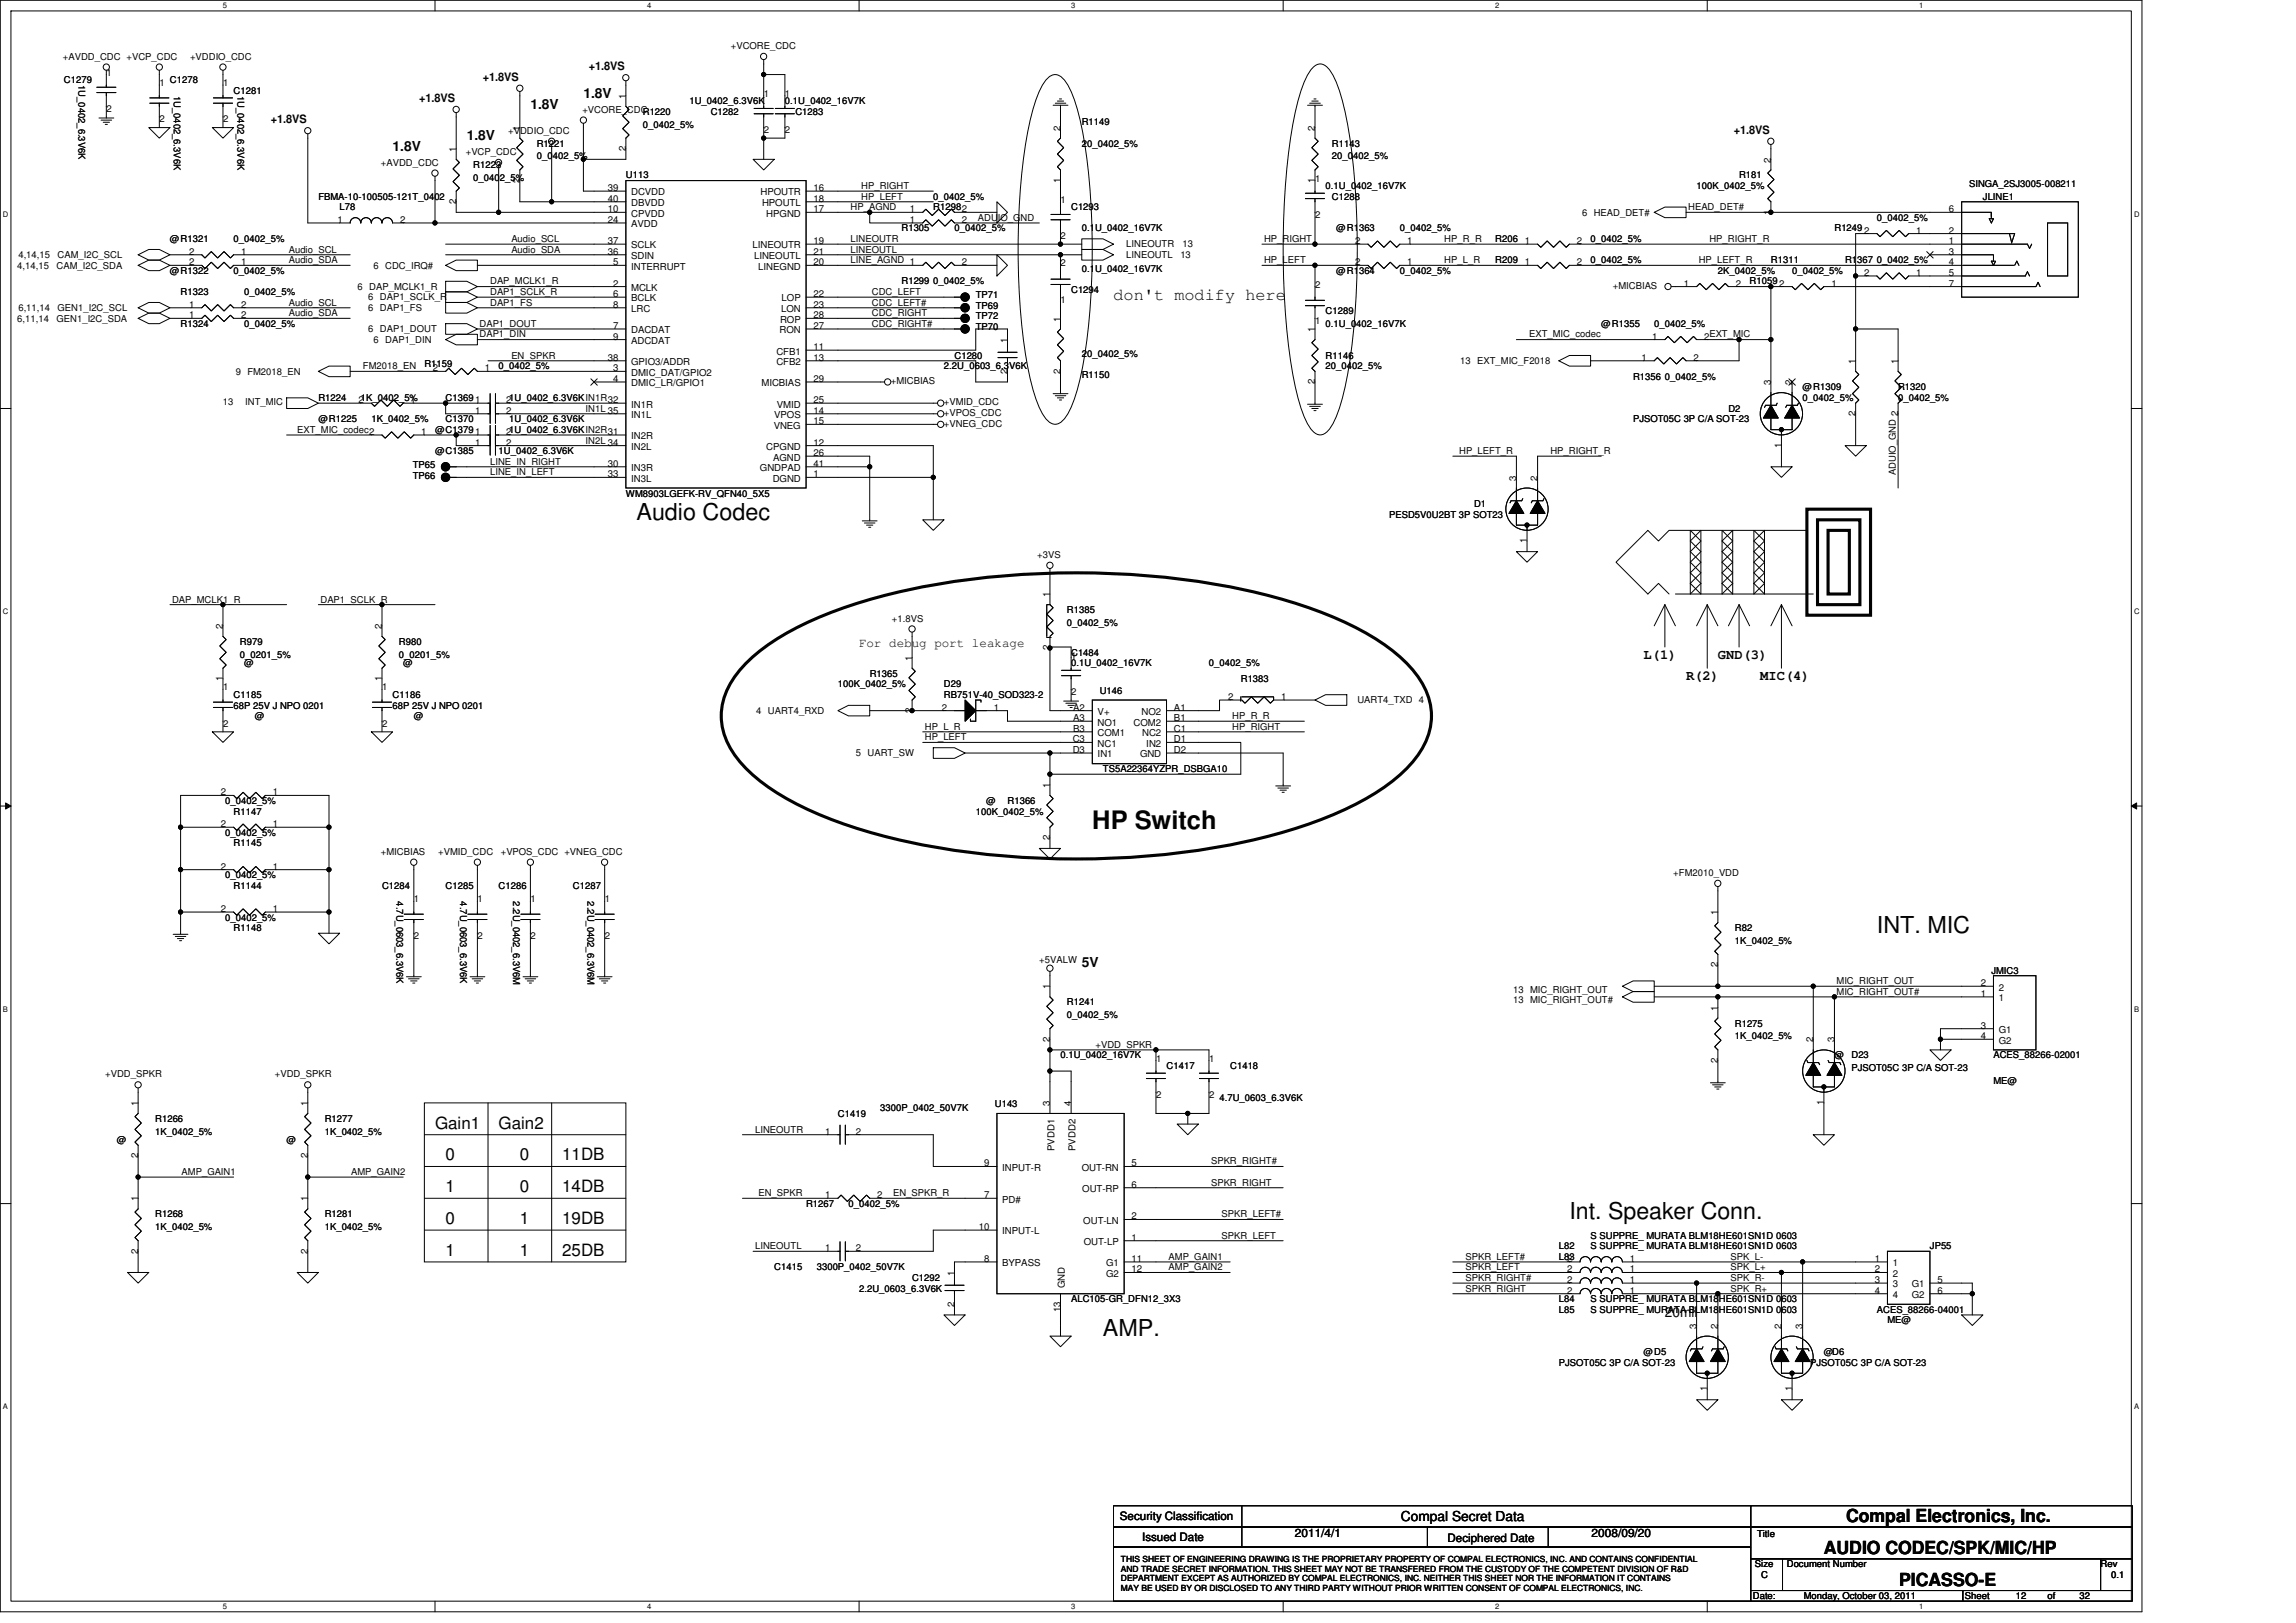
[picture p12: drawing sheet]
<svg xmlns="http://www.w3.org/2000/svg" width="297mm" height="210mm" viewBox="0 0 297 210" stroke-linecap="round" stroke-linejoin="round" font-family="sans-serif">
<defs><g id="words">
<text font-size="3.3" fill="#010202" x="141.3" y="107.3">HP Switch</text>
<g font-size="3" fill="#010202">
<text x="82.3" y="67.2">Audio Codec</text>
<text x="242.8" y="120.7">INT. MIC</text>
<text x="203" y="157.8">Int. Speaker Conn.</text>
<text x="142.7" y="172.9">AMP.</text>
</g>
<g font-size="2.3" fill="#010202">
<text x="238.8" y="197">Compal Electronics, Inc.</text>
<text x="236" y="201.1">AUDIO CODEC/SPK/MIC/HP</text>
<text x="245.7" y="205.2">PICASSO-E</text>
</g>
<g font-size="2.2" fill="#010202">
<text x="144.1" y="38.8">don't modify here</text>
<text x="56.3" y="146">Gain1</text>
<text x="64.5" y="146">Gain2</text>
<text x="57.7" y="150.1">0</text>
<text x="57.7" y="154.2">1</text>
<text x="67.3" y="150.1">0</text>
<text x="67.3" y="154.2">0</text>
<text x="72.7" y="150.1">11DB</text>
<text x="72.7" y="154.2">14DB</text>
<text x="57.7" y="158.4">0</text>
<text x="67.3" y="158.4">1</text>
<text x="72.7" y="158.4">19DB</text>
<text x="57.7" y="162.5">1</text>
<text x="67.3" y="162.5">1</text>
<text x="72.7" y="162.5">25DB</text>
</g>
<g font-size="1.8" fill="#010202">
<text x="68.6" y="14">1.8V</text>
<text x="75.5" y="12.7">1.8V</text>
<text x="50.8" y="19.5">1.8V</text>
<text x="60.4" y="18.2">1.8V</text>
<text x="212.6" y="85.2">L(1)</text>
<text x="218.1" y="87.9">R(2)</text>
<text x="222.2" y="85.2">GND(3)</text>
<text x="227.7" y="87.9">MIC(4)</text>
<text x="140" y="125.1">5V</text>
<text x="215.4" y="170.3">20mil</text>
<text x="181.2" y="196.8">Compal Secret Data</text>
</g>
<text font-size="1.6" fill="#010202" x="111.1" y="83.6">For debug port leakage</text>
<g font-size="1.5" fill="#010202">
<text x="62.4" y="10.5">+1.8VS</text>
<text x="76.2" y="9.1">+1.8VS</text>
<text x="35" y="16">+1.8VS</text>
<text x="54.2" y="13.2">+1.8VS</text>
<text x="224.3" y="17.4">+1.8VS</text>
<text x="144.9" y="196.7">Security Classification</text>
<text x="147.8" y="199.3">Issued Date</text>
<text x="167.5" y="198.9">2011/4/1</text>
<text x="187.3" y="199.5">Deciphered Date</text>
<text x="205.9" y="198.9">2008/09/20</text>
</g>
<g font-size="1.2" fill="#010202">
<text x="8.1" y="7.7">+AVDD_CDC +VCP_CDC</text>
<text x="8.3" y="10.7">C1279</text>
<text x="10.2" y="11" transform="rotate(90 10.2 11)">1U_0402_6.3V6K</text>
<text x="13.8" y="9.8">1</text>
<text x="20.6" y="11.2">1</text>
<text x="22" y="10.7">C1278</text>
<text x="24.6" y="7.7">+VDDIO_CDC</text>
<text x="28.9" y="11.2">1</text>
<text x="94.5" y="6.4">+VCORE_CDC</text>
<text x="13.8" y="14.5">2</text>
<text x="20.6" y="15.8">2</text>
<text x="22.5" y="12.4" transform="rotate(90 22.5 12.4)">1U_0402_6.3V6K</text>
<text x="28.9" y="15.8">2</text>
<text x="30.2" y="12.1">C1281</text>
<text x="30.7" y="12.4" transform="rotate(90 30.7 12.4)">1U_0402_6.3V6K</text>
<text x="65.7" y="17.3">+VDDIO_CDC</text>
<text x="67.2" y="16.9" transform="rotate(-90 67.2 16.9)">1</text>
<text x="75.3" y="14.6">+VCORE_CDC</text>
<text x="81" y="12.8" transform="rotate(-90 81 12.8)">1</text>
<text x="83.2" y="14.9">R1220</text>
<text x="83.2" y="16.5">0_0402_5%</text>
<text x="89.2" y="13.5">1U_0402_6.3V6K</text>
<text x="91.9" y="14.9">C1282</text>
<text x="98.8" y="12.5">1</text>
<text x="98.8" y="17.2">2</text>
<text x="101.5" y="13.5">0.1U_0402_16V7K</text>
<text x="101.6" y="12.5">1</text>
<text x="101.6" y="17.2">2</text>
<text x="102.9" y="14.9">C1283</text>
<text x="137.2" y="16.9" transform="rotate(-90 137.2 16.9)">2</text>
<text x="140" y="16.2">R1149</text>
<text x="170.1" y="16.9" transform="rotate(-90 170.1 16.9)">2</text>
<text x="49.3" y="21.4">+AVDD_CDC</text>
<text x="59" y="19.6" transform="rotate(-90 59 19.6)">1</text>
<text x="60.3" y="20.1">+VCP_CDC</text>
<text x="61.2" y="21.7">R1223</text>
<text x="61.2" y="23.4">0_0402_5%</text>
<text x="67.2" y="23.7" transform="rotate(-90 67.2 23.7)">2</text>
<text x="69.4" y="19">R1221</text>
<text x="69.4" y="20.6">0_0402_5%</text>
<text x="81" y="19.5" transform="rotate(-90 81 19.5)">2</text>
<text x="81" y="23.1">U113</text>
<text x="137.2" y="23.7" transform="rotate(-90 137.2 23.7)">1</text>
<text x="140" y="19">20_0402_5%</text>
<text x="170.1" y="23.7" transform="rotate(-90 170.1 23.7)">1</text>
<text x="170.1" y="23.5">1</text>
<text x="172.3" y="19">R1143</text>
<text x="172.3" y="20.6">20_0402_5%</text>
<text x="225" y="23.1">R181</text>
<text x="229.1" y="21" transform="rotate(-90 229.1 21)">2</text>
<text x="41.2" y="25.8">FBMA-10-100505-121T_0402</text>
<text x="43.7" y="28.8">1</text>
<text x="43.9" y="27.2">L78</text>
<text x="51.8" y="28.8">2</text>
<text x="59" y="26.4" transform="rotate(-90 59 26.4)">2</text>
<text x="78.6" y="27.5">10</text>
<text x="78.6" y="28.8">24</text>
<text x="78.6" y="24.7">39</text>
<text x="78.6" y="26.1">40</text>
<text x="81.7" y="28">CPVDD</text>
<text x="81.7" y="29.4">AVDD</text>
<text x="81.7" y="25.3">DCVDD</text>
<text x="81.7" y="26.7">DBVDD</text>
<text x="98.4" y="25.3">HPOUTR</text>
<text x="98.6" y="26.7">HPOUTL</text>
<text x="99.1" y="28">HPGND</text>
<text x="105.2" y="24.7">16</text>
<text x="105.2" y="27.5">17</text>
<text x="105.2" y="26.1">18</text>
<text x="110" y="27.2">HP_AGND</text>
<text x="111.4" y="24.5">HP_RIGHT</text>
<text x="111.4" y="25.8">HP_LEFT</text>
<text x="116.6" y="29.9">R1305</text>
<text x="117.7" y="27.5">1</text>
<text x="117.7" y="28.8">1</text>
<text x="120.7" y="27.2">R12982</text>
<text x="120.7" y="25.8">0_0402_5%</text>
<text x="123.5" y="29.9">0_0402_5%</text>
<text x="124.4" y="28.8">2</text>
<text x="126.5" y="28.6">ADUIO_GND</text>
<text x="137.2" y="26.2">1</text>
<text x="138.6" y="27.2">C1293</text>
<text x="140" y="29.9">0.1U_0402_16V7K</text>
<text x="170.1" y="28.2">2</text>
<text x="171.5" y="24.5">0.1U_0402_16V7K</text>
<text x="172.3" y="25.8">C1288</text>
<text x="172.9" y="29.9">@R1363</text>
<text x="181.1" y="29.9">0_0402_5%</text>
<text x="204.7" y="27.9">6 HEAD_DET#</text>
<text x="218.4" y="27.2">HEAD_DET#</text>
<text x="219.5" y="24.5">100K_0402_5%</text>
<text x="229.1" y="27.8" transform="rotate(-90 229.1 27.8)">1</text>
<text x="237.3" y="29.9">R12492</text>
<text x="242.8" y="28.6">0_0402_5%</text>
<text x="252.1" y="27.5">6</text>
<text x="254.7" y="24.2">SINGA_2SJ3005-008211</text>
<text x="256.5" y="25.8">JLINE1</text>
<text x="2.2" y="34.8">4,14,15</text>
<text x="2.4" y="33.4">4,14,15</text>
<text x="7.3" y="34.8">CAM_I2C_SDA</text>
<text x="7.4" y="33.4">CAM_I2C_SCL</text>
<text x="22" y="35.4">@R1322</text>
<text x="22" y="31.3">@R1321</text>
<text x="24.5" y="34.3">2</text>
<text x="24.5" y="33">2</text>
<text x="30.2" y="35.4">0_0402_5%</text>
<text x="30.2" y="31.3">0_0402_5%</text>
<text x="31.2" y="34.3">1</text>
<text x="31.2" y="33">1</text>
<text x="37.4" y="32.7">Audio_SCL</text>
<text x="37.4" y="34.1">Audio_SDA</text>
<text x="48.3" y="34.8">6 CDC_IRQ#</text>
<text x="66.2" y="31.3">Audio_SCL</text>
<text x="66.2" y="32.7">Audio_SDA</text>
<text x="78.6" y="33">36</text>
<text x="78.6" y="31.6">37</text>
<text x="79.3" y="34.3">5</text>
<text x="81.7" y="34.9">INTERRUPT</text>
<text x="81.7" y="33.5">SDIN</text>
<text x="81.7" y="32.1">SCLK</text>
<text x="97.4" y="32.1">LINEOUTR</text>
<text x="97.6" y="33.5">LINEOUTL</text>
<text x="98.1" y="34.9">LINEGND</text>
<text x="105.2" y="34.3">20</text>
<text x="105.2" y="31.6">19</text>
<text x="105.2" y="33">21</text>
<text x="110" y="34.1">LINE_AGND 1</text>
<text x="110" y="32.7">LINEOUTL</text>
<text x="110" y="31.3">LINEOUTR</text>
<text x="124.4" y="34.3">2</text>
<text x="137.2" y="34.5">2</text>
<text x="137.2" y="30.9">2</text>
<text x="140" y="35.2">0.1U_0402_16V7K</text>
<text x="145.7" y="32">LINEOUTR</text>
<text x="145.7" y="33.4">LINEOUTL</text>
<text x="152.7" y="33.4">13</text>
<text x="153" y="32">13</text>
<text x="163.5" y="31.3">HP_RIGHT</text>
<text x="163.5" y="34.1">HP_LEFT</text>
<text x="172.9" y="35.4">@R1364</text>
<text x="175.3" y="31.6">2</text>
<text x="175.3" y="34.3">2</text>
<text x="181.1" y="35.4">0_0402_5%</text>
<text x="182.1" y="31.6">1</text>
<text x="182.1" y="34.3">1</text>
<text x="186.9" y="31.3">HP_R_R</text>
<text x="186.9" y="34.1">HP_L_R</text>
<text x="193.4" y="31.3">R206</text>
<text x="193.4" y="34.1">R209</text>
<text x="197.3" y="31.6">1</text>
<text x="197.3" y="34.3">1</text>
<text x="204" y="31.6">2</text>
<text x="204" y="34.3">2</text>
<text x="205.8" y="31.3">0_0402_5%</text>
<text x="205.8" y="34.1">0_0402_5%</text>
<text x="219.8" y="34.1">HP_LEFT_R</text>
<text x="221.1" y="31.3">HP_RIGHT_R</text>
<text x="222.2" y="35.4">2K_0402_5%</text>
<text x="229.1" y="34.1">R1311</text>
<text x="231.8" y="35.4">0_0402_5%</text>
<text x="238.7" y="34.1">R1367 0_0402_5%</text>
<text x="241.2" y="35.7">2</text>
<text x="247.9" y="35.7">1</text>
<text x="247.9" y="30.2">1</text>
<text x="252.1" y="34.3">4</text>
<text x="252.1" y="35.7">5</text>
<text x="252.1" y="31.6">1</text>
<text x="252.1" y="30.2">2</text>
<text x="252.1" y="33">3</text>
<text x="2.2" y="41.6">6,11,14</text>
<text x="2.4" y="40.2">6,11,14</text>
<text x="7.3" y="41.6">GEN1_I2C_SDA</text>
<text x="7.4" y="40.2">GEN1_I2C_SCL</text>
<text x="23.4" y="38.2">R1323</text>
<text x="24.5" y="39.8">1</text>
<text x="24.5" y="41.2">1</text>
<text x="31.2" y="39.8">2</text>
<text x="31.2" y="41.2">2</text>
<text x="31.6" y="38.2">0_0402_5%</text>
<text x="37.4" y="39.5">Audio_SCL</text>
<text x="37.4" y="40.9">Audio_SDA</text>
<text x="46.3" y="37.5">6 DAP_MCLK1_R</text>
<text x="47.6" y="38.9">6 DAP1_SCLK_R</text>
<text x="47.6" y="40.2">6 DAP1_FS</text>
<text x="63.4" y="39.5">DAP1_FS</text>
<text x="63.4" y="36.8">DAP_MCLK1_R</text>
<text x="63.4" y="38.2">DAP1_SCLK_R</text>
<text x="79.3" y="37.1">2</text>
<text x="79.3" y="38.4">6</text>
<text x="79.3" y="39.8">8</text>
<text x="81.7" y="37.6">MCLK</text>
<text x="81.7" y="39">BCLK</text>
<text x="81.7" y="40.4">LRC</text>
<text x="100.9" y="41.7">ROP</text>
<text x="101.1" y="40.4">LON</text>
<text x="101.1" y="39">LOP</text>
<text x="105.2" y="38.4">22</text>
<text x="105.2" y="41.2">28</text>
<text x="105.2" y="39.8">23</text>
<text x="112.8" y="40.9">CDC_RIGHT</text>
<text x="112.8" y="38.2">CDC_LEFT</text>
<text x="112.8" y="39.5">CDC_LEFT#</text>
<text x="116.6" y="36.8">R1299 0_0402_5%</text>
<text x="126.2" y="41.3">TP72</text>
<text x="126.2" y="38.6">TP71</text>
<text x="126.2" y="40">TP69</text>
<text x="137.2" y="41.6" transform="rotate(-90 137.2 41.6)">1</text>
<text x="137.2" y="39.2">1</text>
<text x="138.6" y="37.9">C1294</text>
<text x="170.1" y="41.9">1</text>
<text x="170.1" y="37.2">2</text>
<text x="171.5" y="40.6">C1289</text>
<text x="208.7" y="37.4">+MICBIAS</text>
<text x="217.8" y="37.1">1</text>
<text x="224.6" y="37.1">2</text>
<text x="226.4" y="36.8">R10592</text>
<text x="236.9" y="37.1">1</text>
<text x="252.1" y="37.1">7</text>
<text x="23.4" y="42.3">R1324</text>
<text x="31.6" y="42.3">0_0402_5%</text>
<text x="47" y="47.8">FM2018_EN</text>
<text x="47.6" y="43">6 DAP1_DOUT</text>
<text x="48.3" y="44.4">6 DAP1_DIN</text>
<text x="54.9" y="47.5">R1159</text>
<text x="62" y="43.7">DAP1_DIN</text>
<text x="62" y="42.3">DAP1_DOUT</text>
<text x="64.5" y="47.8">0_0402_5%</text>
<text x="66.2" y="46.4">EN_SPKR</text>
<text x="78.6" y="46.7">38</text>
<text x="79.3" y="42.6">7</text>
<text x="79.3" y="43.9">9</text>
<text x="81.7" y="43.1">DACDAT</text>
<text x="81.7" y="44.5">ADCDAT</text>
<text x="81.7" y="47.2">GPIO3/ADDR</text>
<text x="100.4" y="45.9">CFB1</text>
<text x="100.4" y="47.2">CFB2</text>
<text x="100.9" y="43.1">RON</text>
<text x="105.2" y="45.3">11</text>
<text x="105.2" y="46.7">13</text>
<text x="105.2" y="42.6">27</text>
<text x="112.8" y="42.3">CDC_RIGHT#</text>
<text x="122.1" y="47.8">2.2U_0603_6.3V6K</text>
<text x="123.5" y="46.4">C1280</text>
<text x="126.2" y="42.7">TP70</text>
<text x="130.3" y="44.3" transform="rotate(-90 130.3 44.3)">1</text>
<text x="140" y="46.1">20_0402_5%</text>
<text x="170.1" y="43" transform="rotate(-90 170.1 43)">1</text>
<text x="171.5" y="42.3">0.1U_0402_16V7K</text>
<text x="171.5" y="46.4">R1146</text>
<text x="171.5" y="47.8">20_0402_5%</text>
<text x="188.9" y="47.1">13 EXT_MIC_F2018</text>
<text x="197.8" y="43.7">EXT_MIC_codec</text>
<text x="207.2" y="42.3">@R1355</text>
<text x="212.4" y="46.7">1</text>
<text x="213.7" y="43.9">1</text>
<text x="214" y="42.3">0_0402_5%</text>
<text x="219.1" y="46.7">2</text>
<text x="220.5" y="43.9">2EXT_MIC</text>
<text x="240.1" y="47.1" transform="rotate(-90 240.1 47.1)">1</text>
<text x="245.6" y="47.1" transform="rotate(-90 245.6 47.1)">1</text>
<text x="28.8" y="52.4">13</text>
<text x="30.5" y="48.5">9 FM2018_EN</text>
<text x="31.7" y="52.4">INT_MIC</text>
<text x="41.2" y="51.9">R1224</text>
<text x="46.4" y="52.2">21K_0402_5%</text>
<text x="53.1" y="52.2">1</text>
<text x="56" y="48">2</text>
<text x="57.7" y="51.9">C13691</text>
<text x="61.5" y="53.5">1</text>
<text x="62.7" y="48">1</text>
<text x="65.5" y="53.5">2</text>
<text x="65.5" y="52.2">21U_0402_6.3V6KIN1R32</text>
<text x="75.8" y="53.3">IN1L 35</text>
<text x="79.3" y="48">3</text>
<text x="79.3" y="49.4">4</text>
<text x="81.7" y="48.6">DMIC_DAT/GPIO2</text>
<text x="81.7" y="50">DMIC_LR/GPIO1</text>
<text x="81.7" y="52.7">IN1R</text>
<text x="98.5" y="50">MICBIAS</text>
<text x="100.5" y="52.7">VMID</text>
<text x="105.2" y="49.4">29</text>
<text x="105.2" y="52.2">25</text>
<text x="105.2" y="53.5">14</text>
<text x="115.3" y="49.7">+MICBIAS</text>
<text x="122.1" y="52.4">+VMID_CDC</text>
<text x="122.1" y="53.8">+VPOS_CDC</text>
<text x="130.3" y="48.3" transform="rotate(-90 130.3 48.3)">2</text>
<text x="137.2" y="48.3" transform="rotate(-90 137.2 48.3)">2</text>
<text x="140" y="48.9">R1150</text>
<text x="170.1" y="49.7" transform="rotate(-90 170.1 49.7)">2</text>
<text x="211.3" y="49.1">R1356 0_0402_5%</text>
<text x="223.6" y="53.3">D2</text>
<text x="229.1" y="49.8" transform="rotate(-90 229.1 49.8)">3</text>
<text x="231.8" y="49.8" transform="rotate(-90 231.8 49.8)">2</text>
<text x="233.2" y="51.9">0_0402_5%</text>
<text x="233.2" y="50.5">@R1309</text>
<text x="240.1" y="53.8" transform="rotate(-90 240.1 53.8)">2</text>
<text x="245.6" y="50.5">R1320</text>
<text x="245.6" y="51.9">0_0402_5%</text>
<text x="38.4" y="56">EXT_MIC_codec2</text>
<text x="41.2" y="54.6">@R1225</text>
<text x="48" y="54.6">1K_0402_5%</text>
<text x="54.5" y="56.3">1</text>
<text x="56.3" y="56">@C13791</text>
<text x="56.3" y="58.8">@C1385</text>
<text x="57.7" y="54.6">C1370</text>
<text x="61.5" y="57.6">1</text>
<text x="64.5" y="58.8">1U_0402_6.3V6K</text>
<text x="65.5" y="56.3">21U_0402_6.3V6KIN2R31</text>
<text x="65.5" y="57.6">2</text>
<text x="65.9" y="54.6">1U_0402_6.3V6K</text>
<text x="75.8" y="57.4">IN2L 34</text>
<text x="81.7" y="56.8">IN2R</text>
<text x="81.7" y="58.2">IN2L</text>
<text x="81.7" y="54.1">IN1L</text>
<text x="99.1" y="58.2">CPGND</text>
<text x="100" y="59.6">AGND</text>
<text x="100.1" y="55.5">VNEG</text>
<text x="100.2" y="54.1">VPOS</text>
<text x="105.2" y="54.9">15</text>
<text x="105.2" y="57.6">12</text>
<text x="105.2" y="59">26</text>
<text x="122.1" y="55.2">+VNEG_CDC</text>
<text x="188.8" y="58.7">HP_LEFT_R</text>
<text x="200.6" y="58.7">HP_RIGHT_R</text>
<text x="211.3" y="54.6">PJSOT05C 3P C/A SOT-23</text>
<text x="230.5" y="57.9" transform="rotate(-90 230.5 57.9)">1</text>
<text x="53.4" y="60.5">TP65</text>
<text x="53.4" y="61.9">TP66</text>
<text x="63.4" y="61.5">LINE_IN_LEFT</text>
<text x="63.4" y="60.1">LINE_IN_RIGHT</text>
<text x="78.6" y="60.4">30</text>
<text x="78.6" y="61.8">33</text>
<text x="81" y="64.2">WM8903LGEFK-RV_QFN40_5X5</text>
<text x="81.7" y="61">IN3R</text>
<text x="81.7" y="62.3">IN3L</text>
<text x="98.3" y="61">GNDPAD</text>
<text x="100" y="62.3">DGND</text>
<text x="105.2" y="61.8">1</text>
<text x="105.2" y="60.4">41</text>
<text x="190.7" y="65.6">D1</text>
<text x="196.2" y="62.2" transform="rotate(-90 196.2 62.2)">3</text>
<text x="198.9" y="62.2" transform="rotate(-90 198.9 62.2)">2</text>
<text x="245.3" y="61.5" transform="rotate(-90 245.3 61.5)">ADUIO_GND 2</text>
<text x="179.7" y="67">PESD5V0U2BT 3P SOT23</text>
<text x="197.5" y="70.3" transform="rotate(-90 197.5 70.3)">1</text>
<text x="22.3" y="78">DAP_MCLK1_R</text>
<text x="41.5" y="78">DAP1_SCLK_R</text>
<text x="134.2" y="72.2">+3VS</text>
<text x="135.8" y="77.3" transform="rotate(-90 135.8 77.3)">1</text>
<text x="28.8" y="81.4" transform="rotate(-90 28.8 81.4)">2</text>
<text x="31" y="83.4">R979</text>
<text x="49.4" y="81.4" transform="rotate(-90 49.4 81.4)">2</text>
<text x="51.6" y="83.4">R980</text>
<text x="115.4" y="80.4">+1.8VS</text>
<text x="138" y="79.3">R1385</text>
<text x="138" y="81">0_0402_5%</text>
<text x="28.8" y="88.1" transform="rotate(-90 28.8 88.1)">1</text>
<text x="28.9" y="89.3">1</text>
<text x="31" y="85.1">0_0201_5%</text>
<text x="31.6" y="86.2">@</text>
<text x="49.4" y="88.1" transform="rotate(-90 49.4 88.1)">1</text>
<text x="49.4" y="89.3">1</text>
<text x="51.6" y="85.1">0_0201_5%</text>
<text x="52.2" y="86.2">@</text>
<text x="108.4" y="88.9">100K_0402_5%</text>
<text x="112.5" y="87.6">R1365</text>
<text x="118" y="85.5" transform="rotate(-90 118 85.5)">1</text>
<text x="122.1" y="88.9">D29</text>
<text x="135.8" y="84.1" transform="rotate(-90 135.8 84.1)">2</text>
<text x="138.6" y="84.8">C1484</text>
<text x="138.6" y="86.2">0.1U_0402_16V7K</text>
<text x="138.6" y="85.2">1</text>
<text x="138.6" y="89.9">2</text>
<text x="142.3" y="89.8">U146</text>
<text x="156.4" y="86.2">0_0402_5%</text>
<text x="160.5" y="88.2">R1383</text>
<text x="28.9" y="94">2</text>
<text x="30.2" y="90.3">C1185</text>
<text x="30.2" y="91.7">68P 25V J NPO 0201</text>
<text x="33" y="93">@</text>
<text x="49.4" y="94">2</text>
<text x="50.8" y="90.3">C1186</text>
<text x="50.8" y="91.7">68P 25V J NPO 0201</text>
<text x="53.5" y="93">@</text>
<text x="97.8" y="92.4">4 UART4_RXD</text>
<text x="118" y="92.2" transform="rotate(-90 118 92.2)">2</text>
<text x="119.7" y="94.4">HP_L_R</text>
<text x="119.7" y="95.8">HP_LEFT</text>
<text x="121.8" y="91.9">2</text>
<text x="122.1" y="90.3">RB751V-40_SOD323-2</text>
<text x="128.6" y="91.9">1</text>
<text x="138.8" y="91.9">A2</text>
<text x="138.8" y="93.3">A3</text>
<text x="138.8" y="94.7">B3</text>
<text x="142" y="92.5">V+</text>
<text x="142" y="93.9">NO1</text>
<text x="142" y="95.2">COM1</text>
<text x="146.7" y="93.9">COM2</text>
<text x="147.7" y="92.5">NO2</text>
<text x="147.8" y="95.2">NC2</text>
<text x="151.9" y="91.9">A1</text>
<text x="151.9" y="94.7">C1</text>
<text x="151.9" y="93.3">B1</text>
<text x="158.9" y="90.6">2</text>
<text x="159.4" y="93">HP_R_R</text>
<text x="159.4" y="94.4">HP_RIGHT</text>
<text x="165.7" y="90.6">1</text>
<text x="175.6" y="91">UART4_TXD 4</text>
<text x="110.7" y="97.8">5 UART_SW</text>
<text x="135.8" y="101.9" transform="rotate(-90 135.8 101.9)">1</text>
<text x="138.8" y="96">C3</text>
<text x="138.8" y="97.4">D3</text>
<text x="142" y="96.6">NC1</text>
<text x="142" y="98">IN1</text>
<text x="142.7" y="99.9">TS5A22364YZPR_DSBGA10</text>
<text x="147.5" y="98">GND</text>
<text x="148.3" y="96.6">IN2</text>
<text x="151.9" y="96">D1</text>
<text x="151.9" y="97.4">D2</text>
<text x="28.6" y="107">2</text>
<text x="28.6" y="102.9">2</text>
<text x="29.1" y="104">0_0402_5%</text>
<text x="30.2" y="105.4">R1147</text>
<text x="35.3" y="107">1</text>
<text x="35.3" y="102.9">1</text>
<text x="126.2" y="105.4">100K_0402_5%</text>
<text x="127.6" y="104">@</text>
<text x="130.3" y="104">R1366</text>
<text x="28.6" y="112.5">2</text>
<text x="29.1" y="108.1">0_0402_5%</text>
<text x="29.1" y="113.6">0_0402_5%</text>
<text x="30.2" y="109.5">R1145</text>
<text x="35.3" y="112.5">1</text>
<text x="49.3" y="110.6">+MICBIAS</text>
<text x="56.7" y="110.6">+VMID_CDC</text>
<text x="64.8" y="110.6">+VPOS_CDC +VNEG_CDC</text>
<text x="135.8" y="108.7" transform="rotate(-90 135.8 108.7)">2</text>
<text x="216.5" y="113.3">+FM2010_VDD</text>
<text x="28.6" y="118">2</text>
<text x="29.1" y="119.1">0_0402_5%</text>
<text x="30.2" y="115">R1144</text>
<text x="35.3" y="118">1</text>
<text x="49.4" y="115">C1284</text>
<text x="51.3" y="116.6" transform="rotate(90 51.3 116.6)">4.7U_0603_6.3V6K</text>
<text x="53.5" y="116.8">1</text>
<text x="57.7" y="115">C1285</text>
<text x="59.5" y="116.6" transform="rotate(90 59.5 116.6)">4.7U_0603_6.3V6K</text>
<text x="61.8" y="116.8">1</text>
<text x="64.5" y="115">C1286</text>
<text x="66.4" y="116.6" transform="rotate(90 66.4 116.6)">2.2U_0402_6.3V6M</text>
<text x="68.6" y="116.8">1</text>
<text x="74.1" y="115">C1287</text>
<text x="76" y="116.6" transform="rotate(90 76 116.6)">2.2U_0402_6.3V6M</text>
<text x="78.2" y="116.8">1</text>
<text x="222.2" y="118.4" transform="rotate(-90 222.2 118.4)">1</text>
<text x="30.2" y="120.5">R1148</text>
<text x="53.5" y="121.5">2</text>
<text x="61.8" y="121.5">2</text>
<text x="68.6" y="121.5">2</text>
<text x="78.2" y="121.5">2</text>
<text x="134.5" y="124.6">+5VALW</text>
<text x="222.2" y="125.1" transform="rotate(-90 222.2 125.1)">2</text>
<text x="224.4" y="120.5">R82</text>
<text x="224.4" y="122.1">1K_0402_5%</text>
<text x="257.6" y="126">JMIC3</text>
<text x="135.8" y="128" transform="rotate(-90 135.8 128)">1</text>
<text x="138" y="130.1">R1241</text>
<text x="138" y="131.7">0_0402_5%</text>
<text x="195.8" y="128.4">13 MIC_RIGHT_OUT</text>
<text x="195.8" y="129.8">13 MIC_RIGHT_OUT#</text>
<text x="222.2" y="130.8" transform="rotate(-90 222.2 130.8)">1</text>
<text x="237.6" y="127.3">MIC_RIGHT_OUT</text>
<text x="237.6" y="128.7">MIC_RIGHT_OUT#</text>
<text x="256.3" y="129">1</text>
<text x="256.3" y="127.6">2</text>
<text x="258.6" y="129.5">1</text>
<text x="258.6" y="128.2">2</text>
<text x="135.8" y="134.8" transform="rotate(-90 135.8 134.8)">2</text>
<text x="137.2" y="136.9">0.1U_0402_16V7K</text>
<text x="141.7" y="135.6">+VDD_SPKR</text>
<text x="149.6" y="137.3">1</text>
<text x="156.4" y="137.3">1</text>
<text x="222.2" y="137.5" transform="rotate(-90 222.2 137.5)">2</text>
<text x="224.4" y="132.8">R1275</text>
<text x="224.4" y="134.5">1K_0402_5%</text>
<text x="234.6" y="134.9" transform="rotate(-90 234.6 134.9)">2</text>
<text x="237.3" y="134.9" transform="rotate(-90 237.3 134.9)">3</text>
<text x="237.3" y="136.9">@</text>
<text x="239.5" y="136.9">D23</text>
<text x="256.3" y="134.4">4</text>
<text x="256.3" y="133.1">3</text>
<text x="257.9" y="136.9">ACES_88266-02001</text>
<text x="258.6" y="135">G2</text>
<text x="258.6" y="133.7">G1</text>
<text x="13.6" y="139.4">+VDD_SPKR</text>
<text x="17.9" y="143.1" transform="rotate(-90 17.9 143.1)">1</text>
<text x="35.6" y="139.4">+VDD_SPKR</text>
<text x="39.8" y="143.1" transform="rotate(-90 39.8 143.1)">1</text>
<text x="113.9" y="143.8">3300P_0402_50V7K</text>
<text x="128.7" y="143.2">U143</text>
<text x="135.8" y="143.1" transform="rotate(-90 135.8 143.1)">3</text>
<text x="138.6" y="143.1" transform="rotate(-90 138.6 143.1)">4</text>
<text x="149.6" y="142">2</text>
<text x="150.9" y="138.3">C1417</text>
<text x="156.4" y="142">2</text>
<text x="157.8" y="142.4">4.7U_0603_6.3V6K</text>
<text x="159.1" y="138.3">C1418</text>
<text x="236" y="143" transform="rotate(-90 236 143)">1</text>
<text x="239.5" y="138.6">PJSOT05C 3P C/A SOT-23</text>
<text x="257.9" y="140.2">ME@</text>
<text x="15.1" y="147.9">@</text>
<text x="17.9" y="149.8" transform="rotate(-90 17.9 149.8)">2</text>
<text x="20.1" y="145.2">R1266</text>
<text x="20.1" y="146.8">1K_0402_5%</text>
<text x="37.1" y="147.9">@</text>
<text x="39.8" y="149.8" transform="rotate(-90 39.8 149.8)">2</text>
<text x="42" y="145.2">R1277</text>
<text x="42" y="146.8">1K_0402_5%</text>
<text x="97.7" y="146.5">LINEOUTR</text>
<text x="106.8" y="146.8">1</text>
<text x="108.4" y="144.5">C1419</text>
<text x="110.7" y="146.8">2</text>
<text x="136.4" y="148.9" transform="rotate(-90 136.4 148.9)">PVDD1</text>
<text x="139.1" y="148.9" transform="rotate(-90 139.1 148.9)">PVDD2</text>
<text x="17.9" y="155.4" transform="rotate(-90 17.9 155.4)">1</text>
<text x="23.5" y="152">AMP_GAIN1</text>
<text x="39.8" y="155.4" transform="rotate(-90 39.8 155.4)">1</text>
<text x="45.4" y="152">AMP_GAIN2</text>
<text x="98.1" y="154.8">EN_SPKR</text>
<text x="106.8" y="155">1</text>
<text x="113.5" y="155">2</text>
<text x="115.5" y="154.8">EN_SPKR_R</text>
<text x="127.3" y="150.9">9</text>
<text x="127.3" y="155">7</text>
<text x="129.7" y="151.5">INPUT-R</text>
<text x="129.7" y="155.6">PD#</text>
<text x="140" y="151.5">OUT-RN</text>
<text x="140" y="154.2">OUT-RP</text>
<text x="146.4" y="150.9">5</text>
<text x="146.4" y="153.7">6</text>
<text x="156.7" y="150.6">SPKR_RIGHT#</text>
<text x="156.7" y="153.4">SPKR_RIGHT</text>
<text x="20.1" y="157.5">R1268</text>
<text x="20.1" y="159.1">1K_0402_5%</text>
<text x="42" y="157.5">R1281</text>
<text x="42" y="159.1">1K_0402_5%</text>
<text x="97.7" y="161.6">LINEOUTL</text>
<text x="104.3" y="156.1">R1267</text>
<text x="106.8" y="161.9">1</text>
<text x="109.8" y="156.1">0_0402_5%</text>
<text x="110.7" y="161.9">2</text>
<text x="126.6" y="159.1">10</text>
<text x="129.7" y="159.7">INPUT-L</text>
<text x="140.2" y="158.3">OUT-LN</text>
<text x="140.2" y="161.1">OUT-LP</text>
<text x="146.4" y="157.8">2</text>
<text x="146.4" y="160.5">1</text>
<text x="158" y="157.5">SPKR_LEFT#</text>
<text x="158" y="160.2">SPKR_LEFT</text>
<text x="201.7" y="161.6">L82</text>
<text x="205.8" y="161.6">S SUPPRE_ MURATA BLM18HE601SN1D 0603</text>
<text x="205.8" y="160.2">S SUPPRE_ MURATA BLM18HE601SN1D 0603</text>
<text x="249.7" y="161.6">JP55</text>
<text x="17.9" y="162.2" transform="rotate(-90 17.9 162.2)">2</text>
<text x="39.8" y="162.2" transform="rotate(-90 39.8 162.2)">2</text>
<text x="100.2" y="164.4">C1415</text>
<text x="105.7" y="164.4">3300P_0402_50V7K</text>
<text x="111.1" y="167.1">2.2U_0603_6.3V6K</text>
<text x="118" y="165.7">C1292</text>
<text x="123.5" y="165" transform="rotate(-90 123.5 165)">1</text>
<text x="127.3" y="163.3">8</text>
<text x="129.7" y="163.8">BYPASS</text>
<text x="137.8" y="166.7" transform="rotate(-90 137.8 166.7)">GND</text>
<text x="143.1" y="163.8">G1</text>
<text x="143.1" y="165.2">G2</text>
<text x="146.4" y="163.3">11</text>
<text x="146.4" y="164.6">12</text>
<text x="151.2" y="164.4">AMP_GAIN2</text>
<text x="151.2" y="163">AMP_GAIN1</text>
<text x="189.6" y="163">SPKR_LEFT#</text>
<text x="189.6" y="164.4">SPKR_LEFT</text>
<text x="189.6" y="165.7">SPKR_RIGHT#</text>
<text x="189.6" y="167.1">SPKR_RIGHT</text>
<text x="201.7" y="163">L83</text>
<text x="202.8" y="166">2</text>
<text x="202.8" y="164.6">2</text>
<text x="202.8" y="167.4">2</text>
<text x="202.8" y="163.3">2</text>
<text x="210.9" y="166">1</text>
<text x="210.9" y="164.6">1</text>
<text x="210.9" y="167.4">1</text>
<text x="210.9" y="163.3">1</text>
<text x="223.9" y="164.4">SPK_L+</text>
<text x="223.9" y="163">SPK_L-</text>
<text x="223.9" y="165.7">SPK_R-</text>
<text x="223.9" y="167.1">SPK_R+</text>
<text x="242.5" y="163.3">1</text>
<text x="242.5" y="164.6">2</text>
<text x="242.5" y="166">3</text>
<text x="242.5" y="167.4">4</text>
<text x="244.9" y="163.8">1</text>
<text x="244.9" y="165.2">2</text>
<text x="244.9" y="166.6">3</text>
<text x="244.9" y="167.9">4</text>
<text x="247.3" y="166.6">G1</text>
<text x="247.3" y="167.9">G2</text>
<text x="250.6" y="166">5</text>
<text x="250.6" y="167.4">6</text>
<text x="123.5" y="169" transform="rotate(-90 123.5 169)">2</text>
<text x="137.2" y="169.7" transform="rotate(-90 137.2 169.7)">13</text>
<text x="138.6" y="168.5">ALC105-GR_DFN12_3X3</text>
<text x="201.7" y="168.5">L84</text>
<text x="201.7" y="169.8">L85</text>
<text x="205.8" y="168.5">S SUPPRE_ MURATA BLM18HE601SN1D 0603</text>
<text x="205.8" y="169.8">S SUPPRE_ MURATA BLM18HE601SN1D 0603</text>
<text x="219.5" y="171.9" transform="rotate(-90 219.5 171.9)">3</text>
<text x="222.2" y="171.9" transform="rotate(-90 222.2 171.9)">2</text>
<text x="230.5" y="171.9" transform="rotate(-90 230.5 171.9)">2</text>
<text x="233.2" y="171.9" transform="rotate(-90 233.2 171.9)">3</text>
<text x="242.8" y="169.8">ACES_88266-04001</text>
<text x="244.2" y="171.2">ME@</text>
<text x="201.7" y="176.7">PJSOT05C 3P C/A SOT-23</text>
<text x="212.6" y="175.3">@D5</text>
<text x="234.2" y="176.7">PJSOT05C 3P C/A SOT-23</text>
<text x="236" y="175.3">@D6</text>
<text x="220.9" y="180" transform="rotate(-90 220.9 180)">1</text>
<text x="231.8" y="180" transform="rotate(-90 231.8 180)">1</text>
<text x="227" y="202.8">Size</text>
<text x="227.3" y="198.8">Title</text>
<text x="231.2" y="202.8">Document Number</text>
<text x="271.8" y="202.8">Rev</text>
<text x="226.8" y="206.9">Date:</text>
<text x="227.9" y="204.1">C</text>
<text x="233.3" y="206.9">Monday, October 03, 2011</text>
<text x="254.2" y="206.9">Sheet</text>
<text x="260.8" y="206.9">12</text>
<text x="264.9" y="206.9">of</text>
<text x="269" y="206.9">32</text>
<text x="273.1" y="204.1">0.1</text>
</g>
<g font-size="1.1" fill="#010202">
<text x="145" y="202.1">THIS SHEET OF ENGINEERING DRAWING IS THE PROPRIETARY PROPERTY OF COMPAL ELECTRONICS, INC. AND CONTAINS CONFIDENTIAL</text>
<text x="145" y="203.3">AND TRADE SECRET INFORMATION. THIS SHEET MAY NOT BE TRANSFERED FROM THE CUSTODY OF THE COMPETENT DIVISION OF R&amp;D</text>
<text x="145" y="204.6">DEPARTMENT EXCEPT AS AUTHORIZED BY COMPAL ELECTRONICS, INC. NEITHER THIS SHEET NOR THE INFORMATION IT CONTAINS</text>
<text x="145" y="205.8">MAY BE USED BY OR DISCLOSED TO ANY THIRD PARTY WITHOUT PRIOR WRITTEN CONSENT OF COMPAL ELECTRONICS, INC.</text>
</g>
<g font-size="1" fill="#010202">
<text x="28.8" y="1.1">5</text>
<text x="83.7" y="1.1">4</text>
<text x="138.6" y="1.1">3</text>
<text x="193.4" y="1.1">2</text>
<text x="248.3" y="1.1">1</text>
<text x=".4" y="28">D</text>
<text x="276.1" y="28">D</text>
<text x=".4" y="79.5">C</text>
<text x="276.1" y="79.5">C</text>
<text x=".4" y="130.9">B</text>
<text x="276.1" y="130.9">B</text>
<text x=".4" y="182.3">A</text>
<text x="276.1" y="182.3">A</text>
<text x="28.8" y="208.2">5</text>
<text x="83.7" y="208.2">4</text>
<text x="138.6" y="208.2">3</text>
<text x="193.4" y="208.2">2</text>
<text x="248.3" y="208.2">1</text>
</g>
</g></defs>
<path d="M0 0h277.1v208.5h-277.1zM1.4 1.4h274.3v205.8h-274.3z" fill="none" stroke="#010202" stroke-width=".13"/>
<g fill="#fff">
<path d="M28.8 .2h.6v1.1h-.6z"/>
<path d="M28.8 207.3h.6v1.1h-.6z"/>
</g>
<path d="M56.3 0v1.4M56.3 207.2v1.3" fill="none" stroke="#010202" stroke-width=".13"/>
<g fill="#fff">
<path d="M83.7 .2h.6v1.1h-.6z"/>
<path d="M83.7 207.3h.6v1.1h-.6z"/>
</g>
<path d="M111.1 0v1.4M111.1 207.2v1.3" fill="none" stroke="#010202" stroke-width=".13"/>
<g fill="#fff">
<path d="M138.6 .2h.5v1.1h-.5z"/>
<path d="M138.6 207.3h.5v1.1h-.5z"/>
</g>
<path d="M166 0v1.4M166 207.2v1.3" fill="none" stroke="#010202" stroke-width=".13"/>
<g fill="#fff">
<path d="M193.4 .2h.6v1.1h-.6z"/>
<path d="M193.4 207.3h.6v1.1h-.6z"/>
</g>
<path d="M220.9 0v1.4M220.9 207.2v1.3" fill="none" stroke="#010202" stroke-width=".13"/>
<g fill="#fff">
<path d="M248.3 .2h.6v1.1h-.6z"/>
<path d="M248.3 207.3h.6v1.1h-.6z"/>
<path d="M.4 27.1h.7v1.1h-.7z"/>
<path d="M276.1 27.1h.7v1.1h-.7z"/>
<path d="M.4 78.6h.7v1.1h-.7z"/>
<path d="M276.1 78.6h.7v1.1h-.7z"/>
</g>
<path d="M0 52.8h1.4M275.7 52.8h1.4" fill="none" stroke="#010202" stroke-width=".13"/>
<g fill="#fff">
<path d="M.4 130h.6v1.1h-.6z"/>
<path d="M276.1 130h.6v1.1h-.6z"/>
</g>
<path d="M0 104.3h1.4M275.7 104.3h1.4" fill="none" stroke="#010202" stroke-width=".13"/>
<path d="M.7 103.9l.7 .4-.7 .4z" fill="#010202"/>
<path d="M.7 103.9l.7 .4-.7 .4z" fill="none" stroke="#010202" stroke-width=".13"/>
<path d="M275.7 104.3l.7-.4v.8z" fill="#010202"/>
<path d="M275.7 104.3l.7-.4v.8z" fill="none" stroke="#010202" stroke-width=".13"/>
<g fill="#fff">
<path d="M.4 181.4h.6v1.1h-.6z"/>
<path d="M276.1 181.4h.6v1.1h-.6z"/>
</g>
<path d="M39.8 17.9v10.9h4.1M81 11v1.4M81 19.2v1.4M56.3 23.4v5.4h20.6M67.3 26.1h4.1M0 155.7h1.4M275.7 155.7h1.4" fill="none" stroke="#010202" stroke-width=".13"/>
<circle cx="56.3" cy="28.8" r=".27" fill="#010202"/>
<g fill="none" stroke="#010202" stroke-width=".13">
<path d="M75.5 20.6h5.5"/>
<circle cx="56.3" cy="28.8" r=".27"/>
</g>
<circle cx="75.5" cy="20.6" r=".27" fill="#010202"/>
<g fill="none" stroke="#010202" stroke-width=".13">
<path d="M59 15.1v4.1M75.5 16.5v4.1M57.7 52.2h4.1"/>
<circle cx="75.5" cy="20.6" r=".27"/>
</g>
<circle cx="57.6" cy="52.2" r=".27" fill="#010202"/>
<g fill="none" stroke="#010202" stroke-width=".13">
<path d="M67.3 12.4v4.1M59 26.1v1.4h5.5M61.8 34.3h15.1M75.5 24.7h1.4M41.2 52.2h5.5M57.7 53.5h4.1M65.9 52.2h11M65.9 53.5h11M108.4 41.2h13.7M112.5 59v8.3M120.7 57.7v4.1"/>
<circle cx="57.6" cy="52.2" r=".27"/>
</g>
<circle cx="112.5" cy="60.4" r=".27" fill="#010202"/>
<g fill="none" stroke="#010202" stroke-width=".13">
<path d="M20.6 9.6v1.4M20.6 15.1v1.4M71.4 19.2v6.9h5.5M57.7 31.6h19.2M57.7 33h19.2M61.8 39.8h15.1M61.8 37.1h15.1M67.3 23.4v2.7M75.5 20.6v4.1M108.4 34.3h9.6M108.4 24.7h12.3M108.4 26.1h12.3"/>
<path d="M61.8 43.9h15.1M61.8 42.6h15.1M63.1 46.7h13.8M108.4 42.6h13.7M108.4 49.4h5.5M108.4 52.2h12.3M108.4 54.9h12.3M108.4 46.7h17.8v2.7h4.1v-1.4M130.3 43.9v-1.3h-4.1v2.7h-17.8M60.4 61.8h16.5M60.4 60.4h16.5M108.4 60.4h4.1"/>
<path d="M120.7 61.8v5.5"/>
<circle cx="112.5" cy="60.4" r=".27"/>
</g>
<circle cx="71.4" cy="26.1" r=".27" fill="#010202"/>
<g fill="none" stroke="#010202" stroke-width=".13">
<path d="M61.8 38.4h15.1M64.5 22v5.5M108.4 39.8h13.7M108.4 38.4h13.7M112.5 27.5h5.5M108.4 57.7h12.3"/>
<circle cx="71.4" cy="26.1" r=".27"/>
</g>
<circle cx="112.5" cy="27.5" r=".27" fill="#010202"/>
<g fill="none" stroke="#010202" stroke-width=".13">
<path d="M108.4 61.8h12.3"/>
<circle cx="112.5" cy="27.5" r=".27"/>
</g>
<circle cx="120.7" cy="61.8" r=".27" fill="#010202"/>
<g fill="none" stroke="#010202" stroke-width=".13">
<path d="M64.5 27.5h12.4M108.4 53.5h12.3M108.4 59h4.1"/>
<circle cx="120.7" cy="61.8" r=".27"/>
</g>
<circle cx="64.5" cy="27.5" r=".27" fill="#010202"/>
<g fill="none" stroke="#010202" stroke-width=".13">
<path d="M229.1 37.1v6.8"/>
<circle cx="64.5" cy="27.5" r=".27"/>
</g>
<circle cx="229.1" cy="43.9" r=".27" fill="#010202"/>
<circle cx="229.1" cy="43.9" r=".27" fill="none" stroke="#010202" stroke-width=".13"/>
<circle cx="229.1" cy="37.1" r=".27" fill="#010202"/>
<g fill="none" stroke="#010202" stroke-width=".13">
<path d="M182.5 31.6h15.1M216.8 37.1h1.3M229.1 27.5h20.6"/>
<circle cx="229.1" cy="37.1" r=".27"/>
</g>
<circle cx="229.1" cy="27.5" r=".27" fill="#010202"/>
<g fill="none" stroke="#010202" stroke-width=".13">
<path d="M182.5 34.3h15.1M225 43.9h4.1"/>
<circle cx="229.1" cy="27.5" r=".27"/>
</g>
<circle cx="225" cy="43.9" r=".27" fill="#010202"/>
<g fill="none" stroke="#010202" stroke-width=".13">
<path d="M229.1 19.2v1.4M225 37.1h4.1M37.1 56.3h10.9M53.5 52.2h4.2v1.3M61.8 56.3h-2.8v1.4M65.9 56.3h11M65.9 57.7h11"/>
<circle cx="225" cy="43.9" r=".27"/>
</g>
<circle cx="59" cy="56.3" r=".27" fill="#010202"/>
<g fill="none" stroke="#010202" stroke-width=".13">
<path d="M137.2 31.6h2.8M204.4 34.3h45.3M204.4 31.6h45.3M59 57.7h2.8M188 59h8.2v2.8M207.2 59h-8.3v2.8M229.1 43.9v5.5M230.5 57.7v2.7M197.6 70v1.4M53.5 112.5v4.1M61.8 112.5v4.1M68.6 112.5v4.1"/>
<path d="M78.2 112.5v4.1M53.5 120.7v5.5M61.8 120.7v5.5M68.6 120.7v5.5M78.2 120.7v5.5"/>
<circle cx="59" cy="56.3" r=".27"/>
</g>
<circle cx="137.2" cy="31.6" r=".27" fill="#010202"/>
<g fill="none" stroke="#010202" stroke-width=".13">
<path d="M137.2 33h2.8"/>
<circle cx="137.2" cy="31.6" r=".27"/>
</g>
<circle cx="137.2" cy="33" r=".27" fill="#010202"/>
<g fill="none" stroke="#010202" stroke-width=".13">
<path d="M137.2 13.8v2.7M108.4 27.5h4.1v1.3h5.5M124.9 27.5h4.1M124.9 34.3h4.1M124.9 28.8h9.6M137.2 38.4v2.8M137.2 33v1.3M137.2 30.2v1.4M137.2 23.4v2.7M229.1 37.1h1.4M237.3 37.1h12.4M45.3 48h11"/>
<path d="M63.1 48h13.8M137.2 48v2.8M35.7 107h6.9v5.5"/>
<circle cx="137.2" cy="33" r=".27"/>
</g>
<circle cx="42.6" cy="107" r=".27" fill="#010202"/>
<g fill="none" stroke="#010202" stroke-width=".13">
<path d="M28.8 107h-5.4v5.5M35.7 102.9h6.9"/>
<circle cx="42.6" cy="107" r=".27"/>
</g>
<circle cx="23.4" cy="107" r=".27" fill="#010202"/>
<g fill="none" stroke="#010202" stroke-width=".13">
<path d="M23.4 118v2.7M23.4 102.9h5.4M23.4 112.5h5.4"/>
<circle cx="23.4" cy="107" r=".27"/>
</g>
<circle cx="23.4" cy="118" r=".27" fill="#010202"/>
<g fill="none" stroke="#010202" stroke-width=".13">
<path d="M23.4 112.5v5.5"/>
<circle cx="23.4" cy="118" r=".27"/>
</g>
<circle cx="23.4" cy="112.5" r=".27" fill="#010202"/>
<g fill="none" stroke="#010202" stroke-width=".13">
<path d="M23.4 118h5.4M35.7 112.5h6.9M42.6 118v2.7"/>
<circle cx="23.4" cy="112.5" r=".27"/>
</g>
<circle cx="42.6" cy="118" r=".27" fill="#010202"/>
<g fill="none" stroke="#010202" stroke-width=".13">
<path d="M42.6 112.5v5.5h-6.9"/>
<circle cx="42.6" cy="118" r=".27"/>
</g>
<circle cx="42.6" cy="112.5" r=".27" fill="#010202"/>
<g fill="none" stroke="#010202" stroke-width=".13">
<path d="M211.3 163.3h21.9v8.2M211.3 164.6h19.2v6.9M219.5 166v5.5M220.9 179.7v1.4M222.2 167.4v4.1M231.8 179.7v1.4M253.8 166h1.4v1.4"/>
<circle cx="42.6" cy="112.5" r=".27"/>
</g>
<circle cx="255.2" cy="167.4" r=".27" fill="#010202"/>
<g fill="none" stroke="#010202" stroke-width=".13">
<path d="M188 163.3h15M233.2 163.3h6.9M253.8 167.4h1.4v2.7"/>
<circle cx="255.2" cy="167.4" r=".27"/>
</g>
<circle cx="233.2" cy="163.3" r=".27" fill="#010202"/>
<g fill="none" stroke="#010202" stroke-width=".13">
<path d="M188 164.6h15M230.5 164.6h9.6"/>
<circle cx="233.2" cy="163.3" r=".27"/>
</g>
<circle cx="230.5" cy="164.6" r=".27" fill="#010202"/>
<g fill="none" stroke="#010202" stroke-width=".13">
<path d="M188 166h15M219.5 166h20.6"/>
<circle cx="230.5" cy="164.6" r=".27"/>
</g>
<circle cx="219.5" cy="166" r=".27" fill="#010202"/>
<g fill="none" stroke="#010202" stroke-width=".13">
<path d="M222.2 167.4h17.9"/>
<circle cx="219.5" cy="166" r=".27"/>
</g>
<circle cx="222.2" cy="167.4" r=".27" fill="#010202"/>
<g fill="none" stroke="#010202" stroke-width=".13">
<path d="M41.2 78.2h15.1M49.4 78.2v2.8M49.4 93.3v1.4M49.4 87.8v1.4M23.4 102.9v4.1M42.6 102.9v4.1M188 167.4h15M211.3 167.4h10.9M211.3 166h8.2"/>
<circle cx="222.2" cy="167.4" r=".27"/>
</g>
<circle cx="49.4" cy="78.2" r=".27" fill="#010202"/>
<g fill="none" stroke="#010202" stroke-width=".13">
<path d="M37.1 78.2h-8.3v2.8M28.8 87.8v1.4M28.8 93.3v1.4"/>
<circle cx="49.4" cy="78.2" r=".27"/>
</g>
<circle cx="28.8" cy="78.2" r=".27" fill="#010202"/>
<g fill="none" stroke="#010202" stroke-width=".13">
<path d="M98.8 8.3v1.3h2.7v2.8M98.8 16.5v4.1M22 78.2h6.8"/>
<circle cx="28.8" cy="78.2" r=".27"/>
</g>
<circle cx="98.8" cy="17.9" r=".27" fill="#010202"/>
<g fill="none" stroke="#010202" stroke-width=".13">
<path d="M98.8 17.9h2.7M98.8 9.6v2.8"/>
<circle cx="98.8" cy="17.9" r=".27"/>
</g>
<circle cx="98.8" cy="9.6" r=".27" fill="#010202"/>
<g fill="none" stroke="#010202" stroke-width=".13">
<path d="M13.8 13.8v1.3M28.8 9.6v1.4M28.8 15.1v1.4M101.5 16.5v1.4M52.2 28.8h4.1M108.4 33h28.8M108.4 31.6h28.8M54.9 56.3h4.1M234.6 127.6v6.9M237.3 129v5.5M253.8 133.1h-2.8v2.7M236 142.7v4.1"/>
<circle cx="98.8" cy="9.6" r=".27"/>
</g>
<circle cx="251" cy="134.5" r=".27" fill="#010202"/>
<g fill="none" stroke="#010202" stroke-width=".13">
<path d="M149.5 135.8h6.9M251 134.5h2.8M149.5 144.1h4.2M153.7 144.1h2.7M153.7 144.1v1.3"/>
<circle cx="251" cy="134.5" r=".27"/>
</g>
<circle cx="153.7" cy="144" r=".27" fill="#010202"/>
<g fill="none" stroke="#010202" stroke-width=".13">
<path d="M149.5 135.8v1.4"/>
<circle cx="153.7" cy="144" r=".27"/>
</g>
<circle cx="149.5" cy="135.8" r=".27" fill="#010202"/>
<g fill="none" stroke="#010202" stroke-width=".13">
<path d="M135.8 126.2v1.4M135.8 138.6v1.4M156.4 135.8v1.4M149.5 150.9h16.5M149.5 141.3v2.8M156.4 141.3v2.8M137.2 171.5v1.4M149.5 164.6h9.6"/>
<circle cx="149.5" cy="135.8" r=".27"/>
</g>
<circle cx="135.8" cy="138.6" r=".27" fill="#010202"/>
<g fill="none" stroke="#010202" stroke-width=".13">
<path d="M135.8 134.5v4.1h2.8v1.4M96.1 146.8h10.9M96.1 155h10.9M111.1 146.8h9.6v4.1h4.2M113.9 155h11M124.9 159.1h-4.2v2.8M149.5 157.8h16.5M123.5 168.7v1.4M124.9 163.3h-1.4v1.3"/>
<circle cx="135.8" cy="138.6" r=".27"/>
</g>
<circle cx="135.8" cy="135.8" r=".27" fill="#010202"/>
<g fill="none" stroke="#010202" stroke-width=".13">
<path d="M135.8 135.8h13.7M39.8 141.3v1.4M39.8 152.3h12.4M149.5 153.7h16.5M97.4 161.9h9.6M111.1 161.9h9.6M149.5 163.3h9.6M149.5 160.5h16.5"/>
<circle cx="135.8" cy="135.8" r=".27"/>
</g>
<circle cx="39.8" cy="152.3" r=".27" fill="#010202"/>
<g fill="none" stroke="#010202" stroke-width=".13">
<path d="M17.9 141.3v1.4M17.9 152.3h12.3M39.8 149.5v5.5M39.8 161.9v2.7"/>
<circle cx="39.8" cy="152.3" r=".27"/>
</g>
<circle cx="17.9" cy="152.3" r=".27" fill="#010202"/>
<g fill="none" stroke="#010202" stroke-width=".13">
<path d="M222.2 115.3v2.7M222.2 124.9v2.7M234.6 127.6h19.2M17.9 149.5v5.5M17.9 161.9v2.7"/>
<circle cx="17.9" cy="152.3" r=".27"/>
</g>
<circle cx="234.6" cy="127.6" r=".27" fill="#010202"/>
<g fill="none" stroke="#010202" stroke-width=".13">
<path d="M237.3 129h16.5"/>
<circle cx="234.6" cy="127.6" r=".27"/>
</g>
<circle cx="237.3" cy="129" r=".27" fill="#010202"/>
<g fill="none" stroke="#010202" stroke-width=".13">
<path d="M214 129h8.2v1.3"/>
<circle cx="237.3" cy="129" r=".27"/>
</g>
<circle cx="222.2" cy="129" r=".27" fill="#010202"/>
<g fill="none" stroke="#010202" stroke-width=".13">
<path d="M22 39.8h2.7M22 33h2.7M22 34.3h2.7M31.6 34.3h13.7M31.6 39.8h13.7M31.6 33h13.7M22 41.2h2.7M31.6 41.2h13.7M214 127.6h20.6M222.2 137.2v2.8"/>
<circle cx="222.2" cy="129" r=".27"/>
</g>
<circle cx="222.2" cy="127.6" r=".27" fill="#010202"/>
<g fill="none" stroke="#010202" stroke-width=".13">
<path d="M196.2 43.9h17.8M205.8 46.7h6.8M220.9 43.9h4.1v2.8h-5.5M124.9 97.4h10.9v2.8M135.8 100.2h24.7M135.8 100.2v1.3M135.8 108.4v1.4M222.2 129h15.1"/>
<circle cx="222.2" cy="127.6" r=".27"/>
</g>
<circle cx="135.8" cy="100.2" r=".27" fill="#010202"/>
<g fill="none" stroke="#010202" stroke-width=".13">
<path d="M135.8 97.4h1.4"/>
<circle cx="135.8" cy="100.2" r=".27"/>
</g>
<circle cx="135.8" cy="97.4" r=".27" fill="#010202"/>
<g fill="none" stroke="#010202" stroke-width=".13">
<path d="M118 82.3v2.8M118 91.9h4.1M155 96.1h5.5v4.1"/>
<circle cx="135.8" cy="97.4" r=".27"/>
</g>
<circle cx="118" cy="91.9" r=".27" fill="#010202"/>
<g fill="none" stroke="#010202" stroke-width=".13">
<path d="M119.4 94.7h17.8M135.8 83.8v8.1M155 97.4h11v4.1"/>
<circle cx="118" cy="91.9" r=".27"/>
</g>
<circle cx="135.8" cy="83.8" r=".27" fill="#010202"/>
<g fill="none" stroke="#010202" stroke-width=".13">
<path d="M163.3 31.6h6.8M170.1 49.4v2.8M119.4 96.1h17.8M129 91.9h1.3M135.8 83.7h2.8v1.4M135.8 91.9h1.4M155 93.3h13.7M155 94.7h13.7"/>
<circle cx="135.8" cy="83.8" r=".27"/>
</g>
<circle cx="170.1" cy="31.6" r=".27" fill="#010202"/>
<g fill="none" stroke="#010202" stroke-width=".13">
<path d="M170.1 13.8v2.7M170.1 34.3v2.8"/>
<circle cx="170.1" cy="31.6" r=".27"/>
</g>
<circle cx="170.1" cy="34.3" r=".27" fill="#010202"/>
<g fill="none" stroke="#010202" stroke-width=".13">
<path d="M163.3 34.3h12.3M170.1 31.6h5.5M240.1 35.7v11M170.1 41.2v1.4M112.5 91.9h5.5M130.3 91.9v1.4h6.9"/>
<circle cx="170.1" cy="34.3" r=".27"/>
</g>
<circle cx="240.1" cy="35.7" r=".27" fill="#010202"/>
<g fill="none" stroke="#010202" stroke-width=".13">
<path d="M240.1 42.6h5.5M245.6 53.5v9.6"/>
<circle cx="240.1" cy="35.7" r=".27"/>
</g>
<circle cx="240.1" cy="42.6" r=".27" fill="#010202"/>
<g fill="none" stroke="#010202" stroke-width=".13">
<path d="M12.8 15.3h1.9M13.1 15.5h1.3M13.4 15.8h.8M13.6 16.1h.3M13.8 15.1v.2M13.8 9.1v.5M19.2 16.5h2.8l-1.4 1.4zM20.6 9.1v.5M27.5 16.5h2.7l-1.4 1.4zM28.8 9.1v.5M39.8 17.3v.6M59 14.6v.5"/>
<path d="M67.3 11.8v.6M71.4 18.7v.5M75.5 16v.5M81 10.5v.5M98.8 7.7v.6M135.5 10.1a1.25 1.25 0 0 1 2 0 8.5 8.5 0 0 1 1.7 3.4 62.9 62.9 0 0 1 2.1 16.5 79.5 79.5 0 0 1-1.7 19.7 11.7 11.7 0 0 1-2.1 4.7 1.25 1.25 0 0 1-2 0 8.5 8.5 0 0 1-1.7-3.4 62.9 62.9 0 0 1-2.1-16.4 79.5 79.5 0 0 1 1.8-19.8 11.7 11.7 0 0 1 2-4.7zM136.2 13.6h2M136.5 13.4h1.4M136.8 13.1h.8M137.1 12.8h.2M137.2 13.6v.2M169.2 13.6h1.9"/>
<path d="M169.4 13.4h1.4M169.7 13.1h.8M169.8 8.8a1.2 1.2 0 0 1 2 0 9.2 9.2 0 0 1 1.7 3.6 70.5 70.5 0 0 1 2.1 17.4 89.3 89.3 0 0 1-1.8 21 12.8 12.8 0 0 1-2 5 1.2 1.2 0 0 1-2 0 9.2 9.2 0 0 1-1.7-3.6 70.6 70.6 0 0 1-2.1-17.5 89.3 89.3 0 0 1 1.7-20.9 12.7 12.7 0 0 1 2.1-5zM170 12.8h.3M170.1 13.6v.2M229.1 18.7v.5M17.9 39.8l1.3-.7h1.4l1.4 .7-1.4 .7h-1.4zM17.9 33l1.3-.7h1.4l1.4 .7-1.4 .7h-1.4zM17.9 34.3l1.3-.6h1.4l1.4 .6-1.4 .7h-1.4zM56.3 22.8v.6M57.7 36.4h2.7l1.4 .7-1.4 .7h-2.7zM57.7 37.8h2.7l1.4 .6-1.4 .7h-2.7z"/>
<path d="M57.7 39.1h2.7l1.4 .7-1.4 .7h-2.7zM57.7 34.3l1.3-.6h2.8v1.3h-2.8zM64.5 21.4v.6M97.4 20.6h2.8l-1.4 1.4zM129 26.1l1.3 1.4-1.3 1.3zM129 33l1.3 1.3-1.3 1.4zM140 30.9h2.7l1.4 .7-1.4 .7h-2.7zM140 32.3h2.7l1.4 .7-1.4 .7h-2.7zM170.1 27.5v4.1M214 27.5l1.4-.7h2.7v1.4h-2.7zM216.2 37.1h.6M218.1 27.5h11"/>
<path d="M241.4 30.2h-1.3v5.5h1.3M248.3 30.2h1.4M248.3 35.7h1.4M17.9 41.2l1.3-.7h1.4l1.4 .7-1.4 .7h-1.4zM37.1 51.5h2.7l1.4 .7-1.4 .6h-2.7zM41.2 48l1.4-.6h2.7v1.3h-2.7zM57.7 41.9h2.7l1.4 .7-1.4 .7h-2.7zM57.7 43.9l1.3-.6h2.8v1.3h-2.8zM113.9 49.4h.5M120.7 52.2h.6M120.7 53.5h.6M120.7 54.9h.6"/>
<path d="M136.2 50.9h2M136.5 51.2h1.4M136.8 51.5h.8M137.1 51.7h.2M137.2 50.8v.1M169.2 52.3h1.9M169.4 52.6h1.4M169.7 52.8h.8M170 53.1h.3M170.1 52.2v.1M201.7 46.7l1.3-.7h2.8v1.4h-2.8zM238.7 57.7h2.7l-1.3 1.3z"/>
<path d="M240.1 53.5v4.2M245.6 42.6v4.1M111.6 67.4h1.9M111.8 67.7h1.4M112.1 67.9h.8M112.4 68.2h.3M112.5 67.3v.1M119.4 67.3h2.7l-1.4 1.3zM135.8 73.6v3.3M196.2 71.4h2.7l-1.3 1.3zM215.4 78.2v5.5M215.4 78.2l-1.4 2.8"/>
<path d="M215.4 78.2l1.4 2.8M216.8 76.9h17.8M218.7 75.5v-6.9l1.3 1.4-1.3 1.4 1.3 1.3-1.3 1.4 1.3 1.4M218.7 75.5l1.3 1.4v-1.4M218.7 75.5v1.4l1.3-1.4M218.7 75.5l1.3-1.4-1.3-1.4 1.3-1.3-1.3-1.4 1.3-1.4v6.9M220.9 78.2v8.3M220.9 78.2l-1.4 2.8M220.9 78.2l1.3 2.8M222.8 75.5l1.4-1.4-1.4-1.4 1.4-1.3-1.4-1.4 1.4-1.4v6.9M222.8 75.5v-6.9l1.4 1.4-1.4 1.4 1.4 1.3-1.4 1.4 1.4 1.4M222.8 75.5l1.4 1.4v-1.4"/>
<path d="M222.8 75.5v1.4l1.4-1.4M225 78.2v5.5M225 78.2l-1.4 2.8M225 78.2l1.4 2.8M226.9 75.5l1.4-1.4-1.4-1.4 1.4-1.3-1.4-1.4 1.4-1.4v6.9M226.9 75.5l1.4 1.4v-1.4M226.9 75.5v1.4l1.4-1.4M228.3 75.5l-1.4-1.4 1.4-1.4-1.4-1.3 1.4-1.4-1.4-1.4v6.9M229.1 60.4h2.7l-1.3 1.4zM230.5 78.2v8.3M230.5 78.2l-1.4 2.8M230.5 78.2l1.3 2.8"/>
<path d="M233.8 68.6h-17.9l-1.3 1.4-1.4-1.4-4.1 4.1 4.1 4.2 1.4-1.4 1.3 1.4M27.5 94.7h2.7l-1.4 1.4zM48 94.7h2.8l-1.4 1.4zM108.4 91.9l1.4-.6h2.7v1.3h-2.7zM118 81.8v.5M120.7 96.7h2.8l1.4 .7-1.4 .7h-2.8zM135.8 83.7v.1M137.6 90.7h1.9M137.9 91h1.4M138.2 91.3h.8M138.4 91.5h.3M138.6 89.2v1.5"/>
<path d="M159.1 90.6h-1.3v1.3h-2.8M166.1 90.6h4M170.1 90.6l1.4-.7h2.7v1.4h-2.7zM28.8 107h1.4l.4 .4 .9-.8 .8 .8 .8-.8 .8 .8 .4-.4h1.4M53.5 112v.5M61.8 112v.5M68.6 112v.5M78.2 112v.5M134.5 109.8h2.7l-1.4 1.3zM165 101.7h2M165.3 102h1.4M165.6 102.2h.8"/>
<path d="M165.9 102.5h.2M166 101.5v.2M222.2 114.7v.6M22.4 120.9h1.9M22.7 121.2h1.3M23 121.4h.8M23.2 121.7h.3M23.4 120.7v.2M41.2 120.7h2.7l-1.3 1.4zM52.6 126.4h1.9M52.8 126.6h1.4M53.1 126.9h.9"/>
<path d="M53.4 127.2h.3M53.5 126.2v.2M60.8 126.4h1.9M61.1 126.6h1.3M61.4 126.9h.8M61.6 127.2h.3M61.8 126.2v.2M61.8 128.3h.1M67.7 126.4h1.9M67.9 126.6h1.4M68.2 126.9h.8M68.5 127.2h.3"/>
<path d="M68.6 126.2v.2M77.3 126.4h1.9M77.5 126.6h1.4M77.8 126.9h.8M78.1 127.2h.3M78.2 126.2v.2M135.8 125.7v.5M209.9 127.6l1.4-.7h2.7v1.4h-2.7zM209.9 129l1.4-.7h2.7v1.4h-2.7zM222.2 140v.1M249.7 135.8h2.7l-1.4 1.4zM17.9 140.8v.5"/>
<path d="M39.8 140.8v.5M54.9 142.7h26.1v20.6h-26.1zM54.9 146.8h26.1M54.9 150.9h26.1M54.9 155h26.1M54.9 159.1h26.1M63.1 142.7v20.6M71.4 142.7v20.6M152.3 145.4h2.7l-1.3 1.4zM221.3 140.1h1.9M221.6 140.4h1.3M221.8 140.6h.8"/>
<path d="M222.1 140.9h.3M234.6 146.8h2.7l-1.3 1.4zM16.5 164.6h2.7l-1.3 1.4zM38.4 164.6h2.8l-1.4 1.4zM122.1 170.1h2.8l-1.4 1.4zM135.8 172.9h2.8l-1.4 1.3zM253.8 170.1h2.7l-1.3 1.4zM144.1 194.8h82.4v2.8h-82.4zM144.1 197.6h82.4v2.6h-82.4zM160.7 194.8v5.4M184.7 197.6v2.6M200.3 197.6v2.6"/>
<path d="M219.5 181.1h2.7l-1.3 1.4zM226.5 194.8h49.4v2.8h-49.4zM226.5 197.6h49.4v4.1h-49.4zM230.5 181.1h2.7l-1.4 1.4zM144.1 200.2h82.4v7h-82.4zM226.5 201.7h4.1v4.1h-4.1zM226.5 205.8h27.4v1.4h-27.4zM230.6 201.7h41.2v4.1h-41.2zM253.9 205.8h22v1.4h-22zM271.8 201.7h4.1v4.1h-4.1z"/>
<circle cx="13.8" cy="8.7" r=".4"/>
<circle cx="20.6" cy="8.7" r=".4"/>
<circle cx="28.8" cy="8.7" r=".41"/>
<circle cx="39.8" cy="16.9" r=".41"/>
<circle cx="59" cy="14.2" r=".41"/>
<circle cx="67.2" cy="11.4" r=".41"/>
<circle cx="71.4" cy="18.3" r=".4"/>
<circle cx="75.5" cy="15.5" r=".4"/>
<circle cx="81" cy="10" r=".41"/>
<circle cx="98.8" cy="7.3" r=".4"/>
<circle cx="229.1" cy="18.3" r=".4"/>
<circle cx="56.3" cy="22.4" r=".41"/>
<circle cx="64.5" cy="21" r=".4"/>
<circle cx="215.8" cy="37.1" r=".4"/>
<circle cx="114.8" cy="49.4" r=".41"/>
<circle cx="121.7" cy="53.5" r=".41"/>
<circle cx="121.7" cy="52.2" r=".41"/>
<circle cx="121.7" cy="54.9" r=".41"/>
<circle cx="240.1" cy="42.6" r=".27"/>
<circle cx="135.8" cy="73.1" r=".41"/>
<circle cx="118" cy="81.4" r=".41"/>
<circle cx="53.5" cy="111.5" r=".41"/>
<circle cx="61.8" cy="111.5" r=".4"/>
<circle cx="68.6" cy="111.5" r=".4"/>
<circle cx="78.2" cy="111.5" r=".4"/>
<circle cx="222.2" cy="114.3" r=".4"/>
<circle cx="135.8" cy="125.3" r=".41"/>
<circle cx="17.9" cy="140.4" r=".41"/>
<circle cx="39.8" cy="140.4" r=".41"/>
</g>
<path d="M233.8 65.9h8.2v13.7h-8.2zM235.1 67.3h5.5v10.9h-5.5zM236.5 68.6h2.8v8.3h-2.8zM97.2 85.1a33.5 33.5 0 0 1 10.7-6 89 89 0 0 1 28.1-4.9 100.6 100.6 0 0 1 29.9 3.3 44.2 44.2 0 0 1 14 6.5 14 14 0 0 1 4.8 6 8.2 8.2 0 0 1-1.3 7.7 22.8 22.8 0 0 1-8.6 6.6 68.4 68.4 0 0 1-19.8 5.7 108.2 108.2 0 0 1-39.8-1.6 51.3 51.3 0 0 1-15.1-6.1 15 15 0 0 1-6.3-7.1 8.2 8.2 0 0 1 1.3-7.7l1-1.2z" fill="none" stroke="#010202" stroke-width=".4"/>
<path d="M233.2 174.5l1 1.7h-1.9z" fill="#010202"/>
<path d="M233.2 174.5l1 1.7h-1.9z" fill="none" stroke="#010202" stroke-width=".13"/>
<path d="M230.5 174.5l.9 1.7h-1.9z" fill="#010202"/>
<path d="M229.6 174.2l.2 .3h1.4l.1 .3M230.5 174.5l.9 1.7h-1.9zM230.5 172.9v1.6M230.5 176.2v1.5h2.7v-1.5M231.8 177.7v.6M232.4 174.2l.1 .3h1.4l.1 .3M233.2 172.9v1.6" fill="none" stroke="#010202" stroke-width=".13"/>
<circle cx="231.8" cy="177.7" r=".27" fill="#010202"/>
<g fill="none" stroke="#010202" stroke-width=".13">
<circle cx="231.8" cy="175.6" r="2.74"/>
<circle cx="231.8" cy="177.7" r=".27"/>
</g>
<path d="M233.2 174.5l1 1.7h-1.9z" fill="#010202"/>
<path d="M233.2 174.5l1 1.7h-1.9z" fill="none" stroke="#010202" stroke-width=".13"/>
<path d="M230.5 174.5l.9 1.7h-1.9z" fill="#010202"/>
<path d="M229.6 174.2l.2 .3h1.4l.1 .3M230.5 174.5l.9 1.7h-1.9zM230.5 172.9v1.6M230.5 176.2v1.5h2.7v-1.5M231.8 177.7v.6M232.4 174.2l.1 .3h1.4l.1 .3M233.2 172.9v1.6" fill="none" stroke="#010202" stroke-width=".13"/>
<circle cx="231.8" cy="177.7" r=".27" fill="#010202"/>
<g fill="none" stroke="#010202" stroke-width=".13">
<path d="M27.6 13.4h2.5M27.6 12.7h2.5M28.8 11v1.7M28.8 13.4v1.7M100.3 14.7h2.5M100.3 14h2.5M101.5 12.4v1.6M101.5 14.7v1.8M136 36.1h2.4M136 36.8h2.4M137.2 36.8v1.6M137.2 34.3v1.8"/>
<path d="M175.6 31.6h1.4l.4 .4 .8-.8 .8 .8 .9-.8 .8 .8 .4-.4h1.4M241.4 35.7h1.4l.4 .4 .8-.8 .9 .8 .8-.8 .8 .8 .4-.4h1.4M48 56.3h1.4l.4 .4 .9-.8 .8 .8 .8-.8 .8 .8 .4-.4h1.4M61.8 56.3h1.6M61.8 53.5h1.6M63.4 55v2.5M63.4 52.3v2.5M64.1 56.3h1.8M64.1 53.5h1.8M64.1 55v2.5M64.1 52.3v2.5M137.2 41.2v1.4l-.4 .4 .8 .8-.8 .8 .8 .8-.8 .9 .4 .4v1.3"/>
<path d="M240.1 46.7v1.3l.4 .5-.8 .8 .8 .8-.8 .8 .8 .8-.4 .5v1.3M245.6 46.7v1.3l.4 .5-.9 .8 .9 .8-.9 .8 .9 .8-.4 .5v1.3M135.8 78.2l.4 .4-.8 .9 .8 .8-.8 .8 .8 .8-.4 .4M135.8 78.2h-.4v4.1M135.8 76.9v1.3M27.6 91.5h2.5M27.6 90.8h2.5M28.8 89.2v1.6M28.8 91.5v1.8M135.4 82.5h.6M135.8 82.5v1.3M52.3 119h2.5"/>
<path d="M52.3 118.3h2.5M53.5 116.6v1.7M53.5 119v1.7M60.5 119h2.5M60.5 118.3h2.5M61.8 116.6v1.7M61.8 119v1.7M67.4 119h2.5M67.4 118.3h2.5M68.6 116.6v1.7M68.6 119v1.7M148.3 139.5h2.5"/>
<path d="M148.3 138.8h2.5M149.5 137.2v1.6M149.5 139.5v1.8M155.2 139.5h2.4M155.2 138.8h2.4M156.4 137.2v1.6M156.4 139.5v1.8M17.9 155v1.4l-.4 .4 .8 .8-.8 .9 .8 .8-.8 .8 .4 .4v1.4M203 166h1.4a.68 .68 0 0 1 .7-.7 .68 .68 0 0 1 .7 .7 .69 .69 0 0 1 .7-.7 .69 .69 0 0 1 .7 .7 .69 .69 0 0 1 .6-.7 .69 .69 0 0 1 .7 .7 .68 .68 0 0 1 .7-.7 .68 .68 0 0 1 .7 .7M209.9 166h1.4M230.5 171.5v1.4M231.8 178.3v1.4"/>
<path d="M233.2 171.5v1.4"/>
<circle cx="231.8" cy="175.6" r="2.74"/>
<circle cx="231.8" cy="177.7" r=".27"/>
</g>
<circle cx="124.9" cy="41.2" r=".54" fill="#010202"/>
<g fill="none" stroke="#010202" stroke-width=".13">
<path d="M123.5 41.2h.8"/>
<circle cx="124.9" cy="41.2" r=".54"/>
</g>
<circle cx="124.9" cy="41.2" r=".54" fill="#010202"/>
<g fill="none" stroke="#010202" stroke-width=".13">
<path d="M19.4 13.4h2.5M19.4 12.7h2.5M20.6 11v1.7M20.6 13.4v1.7M81 12.4v1.4l.4 .4-.8 .8 .8 .8-.8 .8 .8 .9-.4 .4v1.3M43.9 28.8h1.4a.68 .68 0 0 1 .7-.6 .68 .68 0 0 1 .7 .6 .68 .68 0 0 1 .7-.6 .68 .68 0 0 1 .6 .6 .69 .69 0 0 1 .7-.6 .69 .69 0 0 1 .7 .6 .69 .69 0 0 1 .7-.6 .69 .69 0 0 1 .7 .6M50.8 28.8h1.4M118 27.5h1.4l.4-.4 .8 .8 .8-.8 .9 .8 .8-.8 .4 .4h1.4M136 28.4h2.4M136 27.7h2.4M137.2 26.1v1.6M137.2 28.4v1.8"/>
<path d="M241.4 30.2h1.4l.4 .4 .8-.8 .9 .8 .8-.8 .8 .8 .4-.4h1.4M122.1 41.2h2.2M118 85.1v1.4l.4 .4-.8 .8 .8 .8-.8 .8 .8 .9-.4 .4v1.3M28.8 102.9h1.4l.4 .4 .9-.8 .8 .8 .8-.8 .8 .8 .4-.4h1.4M107 161.9h1.7M108.7 160.7v2.4M109.4 161.9h1.7M109.4 160.7v2.4"/>
<circle cx="124.9" cy="41.2" r=".54"/>
</g>
<circle cx="124.9" cy="38.4" r=".55" fill="#010202"/>
<g fill="none" stroke="#010202" stroke-width=".13">
<path d="M123.5 38.4h.8"/>
<circle cx="124.9" cy="38.4" r=".55"/>
</g>
<circle cx="124.9" cy="38.4" r=".55" fill="#010202"/>
<g fill="none" stroke="#010202" stroke-width=".13">
<path d="M124.3 38.4h-2.2"/>
<circle cx="124.9" cy="38.4" r=".55"/>
</g>
<circle cx="57.6" cy="60.4" r=".54" fill="#010202"/>
<g fill="none" stroke="#010202" stroke-width=".13">
<path d="M58.2 60.4h.8"/>
<circle cx="57.6" cy="60.4" r=".54"/>
</g>
<circle cx="57.6" cy="60.4" r=".54" fill="#010202"/>
<g fill="none" stroke="#010202" stroke-width=".13">
<path d="M76.9 37.1h4.1M76.9 34.3h4.1M76.9 38.4h4.1M76.9 39.8h4.1M76.9 27.5h4.1M76.9 24.7h4.1M76.9 26.1h4.1M76.9 31.6h4.1M76.9 33h4.1M76.9 28.8h4.1M81 23.4h23.3v39.7h-23.3zM104.3 34.3h4.1"/>
<path d="M104.3 38.4h4.1M104.3 39.8h4.1M104.3 27.5h4.1M104.3 24.7h4.1M104.3 26.1h4.1M104.3 31.6h4.1M104.3 33h4.1M168.9 38.9h2.5M168.9 39.5h2.5M170.1 39.5v1.7M170.1 37.1v1.8M175.6 34.3h1.4l.4 .4 .8-.8 .8 .8 .9-.8 .8 .8 .4-.4h1.4"/>
<path d="M61.8 52.2h1.6M63.4 50.9v2.5M64.1 52.2h1.8M64.1 50.9v2.5M76.4 49l.9 .8M76.9 43.9h4.1M76.9 52.2h4.1M76.9 48h4.1M76.9 49.4h4.1M76.9 42.6h4.1M76.9 57.7h4.1M76.9 46.7h4.1"/>
<path d="M76.9 53.5h4.1M76.9 56.3h4.1M77.3 49l-.9 .8M104.3 52.2h4.1M104.3 49.4h4.1M104.3 42.6h4.1M104.3 45.3h4.1M104.3 57.7h4.1M104.3 46.7h4.1M104.3 53.5h4.1M104.3 54.9h4.1M104.3 59h4.1"/>
<path d="M104.3 41.2h4.1M170.1 42.6v1.3l-.4 .4 .8 .9-.8 .8 .8 .8-.8 .8 .4 .4v1.4M214 43.9h1.4l.4-.4 .8 .8 .8-.8 .9 .8 .8-.8 .4 .4h1.4M58.2 60.4h2.2M76.9 60.4h4.1M76.9 61.8h4.1M104.3 60.4h4.1M104.3 61.8h4.1M49.4 81v1.3l.4 .4-.8 .9 .8 .8-.8 .8 .8 .8-.4 .5v1.3M137.2 91.9h4.1M137.2 93.3h4.1M137.2 94.7h4.1"/>
<path d="M137.2 96.1h4.1M137.2 97.4h4.1M141.3 90.6h9.6v8.2h-9.6zM150.9 91.9h4.1M150.9 93.3h4.1M150.9 94.7h4.1M150.9 96.1h4.1M150.9 97.4h4.1M135.8 127.6v1.4l.4 .4-.8 .8 .8 .8-.8 .9 .8 .8-.4 .4v1.4M253.8 129h4.1M253.8 127.6h4.1M253.8 134.5h4.1"/>
<path d="M253.8 133.1h4.1M257.9 126.2h5.5v9.6h-5.5zM39.8 142.7v1.4l-.4 .4 .8 .8-.8 .8 .8 .8-.8 .9 .4 .4v1.3M240.1 163.3h4.1M240.1 164.6h4.1M240.1 166h4.1M240.1 167.4h4.1M244.2 161.9h5.5v6.8h-5.5zM249.7 166h4.1M249.7 167.4h4.1"/>
<circle cx="57.6" cy="60.4" r=".54"/>
</g>
<path d="M124.9 90.6l1.3 1.3-1.3 1.4z" fill="#010202"/>
<path d="M123.5 91.9h1.4M124.9 90.6l1.3 1.3-1.3 1.4zM126.2 91.9h1.4M126.9 90.8v-.2h-.7v2.7h-.7v-.3" fill="none" stroke="#010202" stroke-width=".13"/>
<path d="M124.9 90.6l1.3 1.3-1.3 1.4z" fill="#010202"/>
<path d="M122.1 91.9h2.8M124.9 90.6l1.3 1.3-1.3 1.4zM126.2 91.9h2.8M126.9 90.8v-.2h-.7v2.7h-.7v-.3" fill="none" stroke="#010202" stroke-width=".13"/>
<path d="M219.5 174.5l1 1.7h-2z" fill="#010202"/>
<path d="M219.5 174.5l1 1.7h-2z" fill="none" stroke="#010202" stroke-width=".13"/>
<path d="M222.2 174.5l1 1.7h-1.9z" fill="#010202"/>
<path d="M219.5 172.9v1.6M219.5 176.2v1.5h2.7v-1.5M220.3 174.2l-.1 .3h-1.4l-.1 .3M220.9 177.7v.6M222.2 172.9v1.6M222.2 174.5l1 1.7h-1.9zM223.1 174.2l-.2 .3h-1.3l-.2 .3" fill="none" stroke="#010202" stroke-width=".13"/>
<circle cx="220.9" cy="177.7" r=".27" fill="#010202"/>
<g fill="none" stroke="#010202" stroke-width=".13">
<circle cx="220.9" cy="175.6" r="2.74"/>
<circle cx="220.9" cy="177.7" r=".27"/>
</g>
<path d="M219.5 174.5l1 1.7h-2z" fill="#010202"/>
<path d="M219.5 174.5l1 1.7h-2z" fill="none" stroke="#010202" stroke-width=".13"/>
<path d="M222.2 174.5l1 1.7h-1.9z" fill="#010202"/>
<path d="M219.5 172.9v1.6M219.5 176.2v1.5h2.7v-1.5M220.3 174.2l-.1 .3h-1.4l-.1 .3M220.9 177.7v.6M222.2 172.9v1.6M222.2 174.5l1 1.7h-1.9zM223.1 174.2l-.2 .3h-1.3l-.2 .3" fill="none" stroke="#010202" stroke-width=".13"/>
<circle cx="220.9" cy="177.7" r=".27" fill="#010202"/>
<g fill="none" stroke="#010202" stroke-width=".13">
<path d="M97.6 14.7h2.4M97.6 14h2.4M98.8 12.4v1.6M98.8 14.7v1.8M170.1 16.5v1.4l.4 .4-.8 .8 .8 .8-.8 .9 .8 .8-.4 .4v1.4M24.7 34.3h1.4l.4 .4 .8-.8 .9 .8 .8-.8 .8 .8 .4-.4h1.4M118 34.3h1.4l.4-.4 .8 .8 .8-.8 .9 .8 .8-.8 .4 .4h1.4M218.1 37.1h1.4l.4-.4 .8 .8 .9-.8 .8 .8 .8-.8 .4 .4h1.4M56.3 48h1.4l.4-.4 .8 .9 .8-.9 .8 .9 .9-.9 .4 .4h1.3M137.3 87.4h2.5M137.3 86.7h2.5M138.6 85.1v1.6"/>
<path d="M138.6 87.4v1.8M159.1 90.6h1.4M160.5 90.2v.5M160.7 90.6l.4 .4 .8-.8 .8 .8 .8-.8 .9 .8 .4-.4M160.7 90.2h4.1v.4M164.8 90.6h1.3M28.8 118h1.4l.4 .4 .9-.8 .8 .8 .8-.8 .8 .8 .4-.4h1.4M77 119h2.5M77 118.3h2.5M78.2 116.6v1.7M78.2 119v1.7M222.2 118v1.4l-.4 .4 .8 .8-.8 .8 .8 .9-.8 .8 .4 .4v1.4"/>
<path d="M17.9 142.7v1.4l-.4 .4 .8 .8-.8 .8 .8 .8-.8 .9 .4 .4v1.3M39.8 155v1.4l-.4 .4 .8 .8-.8 .9 .8 .8-.8 .8 .4 .4v1.4M203 164.6h1.4a.68 .68 0 0 1 .7-.6 .68 .68 0 0 1 .7 .6 .69 .69 0 0 1 .7-.6 .69 .69 0 0 1 .7 .6 .69 .69 0 0 1 .6-.6 .69 .69 0 0 1 .7 .6 .68 .68 0 0 1 .7-.6 .68 .68 0 0 1 .7 .6M203 167.4h1.4a.68 .68 0 0 1 .7-.7 .68 .68 0 0 1 .7 .7 .69 .69 0 0 1 .7-.7 .69 .69 0 0 1 .7 .7 .69 .69 0 0 1 .6-.7 .69 .69 0 0 1 .7 .7 .68 .68 0 0 1 .7-.7 .68 .68 0 0 1 .7 .7M209.9 164.6h1.4M209.9 167.4h1.4M219.5 171.5v1.4M220.9 178.3v1.4M222.2 171.5v1.4"/>
<circle cx="220.9" cy="175.6" r="2.74"/>
<circle cx="220.9" cy="177.7" r=".27"/>
</g>
<circle cx="57.6" cy="61.8" r=".54" fill="#010202"/>
<g fill="none" stroke="#010202" stroke-width=".13">
<path d="M58.2 61.8h.8"/>
<circle cx="57.6" cy="61.8" r=".54"/>
</g>
<circle cx="57.6" cy="61.8" r=".54" fill="#010202"/>
<g fill="none" stroke="#010202" stroke-width=".13">
<path d="M12.5 12h2.5M12.5 11.3h2.5M13.8 9.6v1.7M13.8 12v1.8M24.7 33h1.4l.4 .4 .8-.8 .9 .8 .8-.8 .8 .8 .4-.4h1.4M24.7 39.8h1.4l.4-.4 .8 .8 .9-.8 .8 .8 .8-.8 .4 .4h1.4M168.9 25.7h2.5M168.9 25h2.5M170.1 23.4v1.6M170.1 25.7v1.8M61.8 57.7h1.6M63.4 56.4v2.5"/>
<path d="M64.1 57.7h1.8M64.1 56.4v2.5M129.1 46.3h2.5M129.1 45.6h2.5M130.3 43.9v1.7M130.3 46.3v1.7M58.2 61.8h2.2M107 155h1.4l.4-.4 .8 .8 .9-.8 .8 .8 .8-.8 .4 .4h1.4"/>
<circle cx="57.6" cy="61.8" r=".54"/>
</g>
<path d="M229.1 52.4l1 1.7h-2z" fill="#010202"/>
<path d="M229.1 52.4l1 1.7h-2z" fill="none" stroke="#010202" stroke-width=".13"/>
<path d="M231.8 52.4l1 1.7h-1.9z" fill="#010202"/>
<path d="M229.1 50.8v1.6M229.1 54.1v1.5h2.7v-1.5M229.9 52.2l-.1 .2h-1.4l-.1 .3M230.5 55.6v.7M231.8 50.8v1.6M231.8 52.4l1 1.7h-1.9zM232.7 52.2l-.2 .2h-1.3l-.2 .3" fill="none" stroke="#010202" stroke-width=".13"/>
<circle cx="230.5" cy="55.6" r=".27" fill="#010202"/>
<g fill="none" stroke="#010202" stroke-width=".13">
<circle cx="230.5" cy="53.5" r="2.74"/>
<circle cx="230.5" cy="55.6" r=".27"/>
</g>
<path d="M229.1 52.4l1 1.7h-2z" fill="#010202"/>
<path d="M229.1 52.4l1 1.7h-2z" fill="none" stroke="#010202" stroke-width=".13"/>
<path d="M231.8 52.4l1 1.7h-1.9z" fill="#010202"/>
<path d="M229.1 50.8v1.6M229.1 54.1v1.5h2.7v-1.5M229.9 52.2l-.1 .2h-1.4l-.1 .3M230.5 55.6v.7M231.8 50.8v1.6M231.8 52.4l1 1.7h-1.9zM232.7 52.2l-.2 .2h-1.3l-.2 .3" fill="none" stroke="#010202" stroke-width=".13"/>
<circle cx="230.5" cy="55.6" r=".27" fill="#010202"/>
<g fill="none" stroke="#010202" stroke-width=".13">
<path d="M67.3 16.5v1.4l.4 .4-.9 .8 .9 .8-.9 .9 .9 .8-.4 .4v1.4M197.6 31.6h1.3l.4 .4 .9-.8 .8 .8 .8-.8 .8 .8 .4-.4h1.4M229.1 20.6v1.4l-.4 .4 .8 .8-.8 .8 .8 .9-.8 .8 .4 .4v1.4M249.3 32.6l.8 .8M249.7 30.2h10.9l-.4 1.3M249.7 35.7h12.3l.3-.5 .3 .5M249.7 37.1h13.7l.3-.6 .2 .6M249.7 33h8.2v.8M249.7 27.5h7.9v.5M249.7 34.3h4.1M250.1 32.6l-.8 .8M253.8 26.1h15.1v12.3h-15.1z"/>
<path d="M253.9 34.3h6.6M257.4 28.3h.5l-.3 .5zM257.6 27.5v.8M258.2 33.8l-.3 .5-.3-.5h.4M260 30.2l.2 1.1M260.6 34.3l.3-.5 .3 .5M262.8 31.6l-.2 .5-.3-.5h-12.6M264.9 28.8h2.6v6.9h-2.6zM24.7 41.2h1.4l.4-.4 .8 .8 .9-.8 .8 .8 .8-.8 .4 .4h1.4M229.1 49.4v1.4M230.5 56.3v1.4M231.4 49l.9 .8"/>
<path d="M231.8 49.4v1.4M232.3 49l-.9 .8M48.2 91.5h2.5M48.2 90.8h2.5M49.4 89.2v1.6M49.4 91.5v1.8M135.8 101.5v1.4l.4 .4-.8 .8 .8 .9-.8 .8 .8 .8-.4 .4v1.4M135.8 140v4.1M138.6 140v4.1M222.2 130.3v1.4l-.4 .4 .8 .9-.8 .8 .8 .8-.8 .8 .4 .4v1.4M107 146.8h1.7M108.7 145.6v2.4"/>
<path d="M109.4 146.8h1.7M109.4 145.6v2.4M124.9 150.9h4.1M124.9 155h4.1M124.9 159.1h4.1M129 144.1h16.4v23.3h-16.4zM145.4 150.9h4.1M145.4 153.7h4.1M145.4 157.8h4.1M124.9 163.3h4.1M137.2 167.4v4.1M145.4 163.3h4.1"/>
<path d="M145.4 160.5h4.1M145.4 164.6h4.1"/>
<circle cx="230.5" cy="53.5" r="2.74"/>
<circle cx="230.5" cy="55.6" r=".27"/>
</g>
<circle cx="124.9" cy="39.8" r=".55" fill="#010202"/>
<g fill="none" stroke="#010202" stroke-width=".13">
<path d="M123.5 39.8h.8"/>
<circle cx="124.9" cy="39.8" r=".55"/>
</g>
<circle cx="124.9" cy="39.8" r=".55" fill="#010202"/>
<g fill="none" stroke="#010202" stroke-width=".13">
<path d="M122.1 39.8h2.2M230.5 37.1h1.3l.5 .4 .8-.8 .8 .8 .8-.8 .8 .8 .5-.4h1.3M28.8 112.5h1.4l.4 .4 .9-.8 .8 .8 .8-.8 .8 .8 .4-.4h1.4M122.3 167h2.4M122.3 166.3h2.4M123.5 164.6v1.7M123.5 167v1.7"/>
<circle cx="124.9" cy="39.8" r=".55"/>
</g>
<path d="M196.2 64.8l.9 1.6h-1.9z" fill="#010202"/>
<path d="M196.2 64.8l.9 1.6h-1.9z" fill="none" stroke="#010202" stroke-width=".13"/>
<path d="M198.9 64.8l1 1.6h-1.9z" fill="#010202"/>
<path d="M196.2 63.1v1.7M196.2 66.4v1.5h2.7v-1.5M197 64.5l-.1 .3h-1.4l-.1 .3M197.6 67.9v.7M198.9 64.8l1 1.6h-1.9zM198.9 63.1v1.7M199.7 64.5l-.1 .3h-1.4l-.1 .3" fill="none" stroke="#010202" stroke-width=".13"/>
<circle cx="197.5" cy="67.9" r=".27" fill="#010202"/>
<g fill="none" stroke="#010202" stroke-width=".13">
<circle cx="197.5" cy="65.9" r="2.74"/>
<circle cx="197.5" cy="67.9" r=".27"/>
</g>
<path d="M196.2 64.8l.9 1.6h-1.9z" fill="#010202"/>
<path d="M196.2 64.8l.9 1.6h-1.9z" fill="none" stroke="#010202" stroke-width=".13"/>
<path d="M198.9 64.8l1 1.6h-1.9z" fill="#010202"/>
<path d="M196.2 63.1v1.7M196.2 66.4v1.5h2.7v-1.5M197 64.5l-.1 .3h-1.4l-.1 .3M197.6 67.9v.7M198.9 64.8l1 1.6h-1.9zM198.9 63.1v1.7M199.7 64.5l-.1 .3h-1.4l-.1 .3" fill="none" stroke="#010202" stroke-width=".13"/>
<circle cx="197.5" cy="67.9" r=".27" fill="#010202"/>
<g fill="none" stroke="#010202" stroke-width=".13">
<path d="M59 19.2v1.4l.4 .4-.8 .9 .8 .8-.8 .8 .8 .8-.4 .4v1.4M137.2 16.5v1.4l-.4 .4 .8 .8-.8 .8 .8 .9-.8 .8 .4 .4v1.4M118 28.8h1.4l.4-.4 .8 .9 .8-.9 .9 .9 .8-.9 .4 .4h1.4M212.6 46.7h1.4l.4-.4 .9 .8 .8-.8 .8 .8 .8-.8 .4 .4h1.4M196.2 61.8v1.3M197.6 68.6v1.4M198.9 61.8v1.3M28.8 81v1.3l.5 .4-.9 .9 .9 .8-.9 .8 .9 .8-.5 .5v1.3M203 163.3h1.4a.68 .68 0 0 1 .7-.7 .68 .68 0 0 1 .7 .7 .69 .69 0 0 1 .7-.7 .69 .69 0 0 1 .7 .7 .69 .69 0 0 1 .6-.7 .69 .69 0 0 1 .7 .7 .68 .68 0 0 1 .7-.7 .68 .68 0 0 1 .7 .7M209.9 163.3h1.4"/>
<circle cx="197.5" cy="65.9" r="2.74"/>
<circle cx="197.5" cy="67.9" r=".27"/>
</g>
<circle cx="124.9" cy="42.6" r=".55" fill="#010202"/>
<g fill="none" stroke="#010202" stroke-width=".13">
<path d="M123.5 42.6h.8"/>
<circle cx="124.9" cy="42.6" r=".55"/>
</g>
<circle cx="124.9" cy="42.6" r=".55" fill="#010202"/>
<g fill="none" stroke="#010202" stroke-width=".13">
<path d="M197.6 34.3h1.3l.4 .4 .9-.8 .8 .8 .8-.8 .8 .8 .4-.4h1.4M122.1 42.6h2.2"/>
<circle cx="124.9" cy="42.6" r=".55"/>
</g>
<path d="M237.3 137.5l1 1.6h-1.9z" fill="#010202"/>
<path d="M237.3 137.5l1 1.6h-1.9z" fill="none" stroke="#010202" stroke-width=".13"/>
<path d="M234.6 137.5l.9 1.6h-1.9z" fill="#010202"/>
<g fill="none" stroke="#010202" stroke-width=".13">
<path d="M233.8 137.2l.1 .3h1.4l.1 .2M234.6 137.5l.9 1.6h-1.9zM234.6 135.8v1.7M234.6 139.1v1.5h2.7v-1.5M236.5 137.2l.1 .3h1.4l.2 .2M237.3 135.8v1.7M236 140.6v.7"/>
<circle cx="236" cy="138.6" r="2.74"/>
</g>
<circle cx="236" cy="140.6" r=".27" fill="#010202"/>
<circle cx="236" cy="140.6" r=".27" fill="none" stroke="#010202" stroke-width=".13"/>
<path d="M237.3 137.5l1 1.6h-1.9z" fill="#010202"/>
<path d="M237.3 137.5l1 1.6h-1.9z" fill="none" stroke="#010202" stroke-width=".13"/>
<path d="M234.6 137.5l.9 1.6h-1.9z" fill="#010202"/>
<g fill="none" stroke="#010202" stroke-width=".13">
<path d="M233.8 137.2l.1 .3h1.4l.1 .2M234.6 137.5l.9 1.6h-1.9zM234.6 135.8v1.7M234.6 139.1v1.5h2.7v-1.5M236.5 137.2l.1 .3h1.4l.2 .2M237.3 135.8v1.7M236 140.6v.7"/>
<circle cx="236" cy="138.6" r="2.74"/>
</g>
<circle cx="236" cy="140.6" r=".27" fill="#010202"/>
<g fill="none" stroke="#010202" stroke-width=".13">
<path d="M46.7 52.2h1.3l.5 .4 .8-.9 .8 .9 .8-.9 .8 .9 .5-.4h1.3M234.6 134.5v1.3M237.3 134.5v1.3M236 141.3v1.4"/>
<circle cx="236" cy="140.6" r=".27"/>
</g>
<circle cx="56.3" cy="28.8" r=".27" fill="#010202"/>
<circle cx="56.3" cy="28.8" r=".27" fill="none" stroke="#010202" stroke-width=".13"/>
<circle cx="75.5" cy="20.6" r=".27" fill="#010202"/>
<circle cx="75.5" cy="20.6" r=".27" fill="none" stroke="#010202" stroke-width=".13"/>
<circle cx="57.6" cy="52.2" r=".27" fill="#010202"/>
<circle cx="57.6" cy="52.2" r=".27" fill="none" stroke="#010202" stroke-width=".13"/>
<circle cx="112.5" cy="60.4" r=".27" fill="#010202"/>
<circle cx="112.5" cy="60.4" r=".27" fill="none" stroke="#010202" stroke-width=".13"/>
<circle cx="71.4" cy="26.1" r=".27" fill="#010202"/>
<circle cx="71.4" cy="26.1" r=".27" fill="none" stroke="#010202" stroke-width=".13"/>
<circle cx="112.5" cy="27.5" r=".27" fill="#010202"/>
<circle cx="112.5" cy="27.5" r=".27" fill="none" stroke="#010202" stroke-width=".13"/>
<circle cx="120.7" cy="61.8" r=".27" fill="#010202"/>
<circle cx="120.7" cy="61.8" r=".27" fill="none" stroke="#010202" stroke-width=".13"/>
<circle cx="64.5" cy="27.5" r=".27" fill="#010202"/>
<circle cx="64.5" cy="27.5" r=".27" fill="none" stroke="#010202" stroke-width=".13"/>
<circle cx="229.1" cy="43.9" r=".27" fill="#010202"/>
<circle cx="229.1" cy="43.9" r=".27" fill="none" stroke="#010202" stroke-width=".13"/>
<circle cx="229.1" cy="37.1" r=".27" fill="#010202"/>
<circle cx="229.1" cy="37.1" r=".27" fill="none" stroke="#010202" stroke-width=".13"/>
<circle cx="229.1" cy="27.5" r=".27" fill="#010202"/>
<circle cx="229.1" cy="27.5" r=".27" fill="none" stroke="#010202" stroke-width=".13"/>
<circle cx="225" cy="43.9" r=".27" fill="#010202"/>
<circle cx="225" cy="43.9" r=".27" fill="none" stroke="#010202" stroke-width=".13"/>
<circle cx="59" cy="56.3" r=".27" fill="#010202"/>
<circle cx="59" cy="56.3" r=".27" fill="none" stroke="#010202" stroke-width=".13"/>
<circle cx="137.2" cy="31.6" r=".27" fill="#010202"/>
<circle cx="137.2" cy="31.6" r=".27" fill="none" stroke="#010202" stroke-width=".13"/>
<circle cx="137.2" cy="33" r=".27" fill="#010202"/>
<circle cx="137.2" cy="33" r=".27" fill="none" stroke="#010202" stroke-width=".13"/>
<circle cx="42.6" cy="107" r=".27" fill="#010202"/>
<circle cx="42.6" cy="107" r=".27" fill="none" stroke="#010202" stroke-width=".13"/>
<circle cx="23.4" cy="107" r=".27" fill="#010202"/>
<circle cx="23.4" cy="107" r=".27" fill="none" stroke="#010202" stroke-width=".13"/>
<circle cx="23.4" cy="118" r=".27" fill="#010202"/>
<circle cx="23.4" cy="118" r=".27" fill="none" stroke="#010202" stroke-width=".13"/>
<circle cx="23.4" cy="112.5" r=".27" fill="#010202"/>
<circle cx="23.4" cy="112.5" r=".27" fill="none" stroke="#010202" stroke-width=".13"/>
<circle cx="42.6" cy="118" r=".27" fill="#010202"/>
<circle cx="42.6" cy="118" r=".27" fill="none" stroke="#010202" stroke-width=".13"/>
<circle cx="42.6" cy="112.5" r=".27" fill="#010202"/>
<circle cx="42.6" cy="112.5" r=".27" fill="none" stroke="#010202" stroke-width=".13"/>
<circle cx="255.2" cy="167.4" r=".27" fill="#010202"/>
<circle cx="255.2" cy="167.4" r=".27" fill="none" stroke="#010202" stroke-width=".13"/>
<circle cx="233.2" cy="163.3" r=".27" fill="#010202"/>
<circle cx="233.2" cy="163.3" r=".27" fill="none" stroke="#010202" stroke-width=".13"/>
<circle cx="230.5" cy="164.6" r=".27" fill="#010202"/>
<circle cx="230.5" cy="164.6" r=".27" fill="none" stroke="#010202" stroke-width=".13"/>
<circle cx="219.5" cy="166" r=".27" fill="#010202"/>
<circle cx="219.5" cy="166" r=".27" fill="none" stroke="#010202" stroke-width=".13"/>
<circle cx="222.2" cy="167.4" r=".27" fill="#010202"/>
<circle cx="222.2" cy="167.4" r=".27" fill="none" stroke="#010202" stroke-width=".13"/>
<circle cx="49.4" cy="78.2" r=".27" fill="#010202"/>
<circle cx="49.4" cy="78.2" r=".27" fill="none" stroke="#010202" stroke-width=".13"/>
<circle cx="28.8" cy="78.2" r=".27" fill="#010202"/>
<circle cx="28.8" cy="78.2" r=".27" fill="none" stroke="#010202" stroke-width=".13"/>
<circle cx="98.8" cy="17.9" r=".27" fill="#010202"/>
<circle cx="98.8" cy="17.9" r=".27" fill="none" stroke="#010202" stroke-width=".13"/>
<circle cx="98.8" cy="9.6" r=".27" fill="#010202"/>
<circle cx="98.8" cy="9.6" r=".27" fill="none" stroke="#010202" stroke-width=".13"/>
<circle cx="251" cy="134.5" r=".27" fill="#010202"/>
<circle cx="251" cy="134.5" r=".27" fill="none" stroke="#010202" stroke-width=".13"/>
<circle cx="153.7" cy="144" r=".27" fill="#010202"/>
<circle cx="153.7" cy="144" r=".27" fill="none" stroke="#010202" stroke-width=".13"/>
<circle cx="149.5" cy="135.8" r=".27" fill="#010202"/>
<circle cx="149.5" cy="135.8" r=".27" fill="none" stroke="#010202" stroke-width=".13"/>
<circle cx="135.8" cy="138.6" r=".27" fill="#010202"/>
<circle cx="135.8" cy="138.6" r=".27" fill="none" stroke="#010202" stroke-width=".13"/>
<circle cx="135.8" cy="135.8" r=".27" fill="#010202"/>
<circle cx="135.8" cy="135.8" r=".27" fill="none" stroke="#010202" stroke-width=".13"/>
<circle cx="39.8" cy="152.3" r=".27" fill="#010202"/>
<circle cx="39.8" cy="152.3" r=".27" fill="none" stroke="#010202" stroke-width=".13"/>
<circle cx="17.9" cy="152.3" r=".27" fill="#010202"/>
<circle cx="17.9" cy="152.3" r=".27" fill="none" stroke="#010202" stroke-width=".13"/>
<circle cx="234.6" cy="127.6" r=".27" fill="#010202"/>
<circle cx="234.6" cy="127.6" r=".27" fill="none" stroke="#010202" stroke-width=".13"/>
<circle cx="237.3" cy="129" r=".27" fill="#010202"/>
<circle cx="237.3" cy="129" r=".27" fill="none" stroke="#010202" stroke-width=".13"/>
<circle cx="222.2" cy="129" r=".27" fill="#010202"/>
<circle cx="222.2" cy="129" r=".27" fill="none" stroke="#010202" stroke-width=".13"/>
<circle cx="222.2" cy="127.6" r=".27" fill="#010202"/>
<circle cx="222.2" cy="127.6" r=".27" fill="none" stroke="#010202" stroke-width=".13"/>
<circle cx="135.8" cy="100.2" r=".27" fill="#010202"/>
<circle cx="135.8" cy="100.2" r=".27" fill="none" stroke="#010202" stroke-width=".13"/>
<circle cx="135.8" cy="97.4" r=".27" fill="#010202"/>
<circle cx="135.8" cy="97.4" r=".27" fill="none" stroke="#010202" stroke-width=".13"/>
<circle cx="118" cy="91.9" r=".27" fill="#010202"/>
<circle cx="118" cy="91.9" r=".27" fill="none" stroke="#010202" stroke-width=".13"/>
<circle cx="135.8" cy="83.8" r=".27" fill="#010202"/>
<circle cx="135.8" cy="83.8" r=".27" fill="none" stroke="#010202" stroke-width=".13"/>
<circle cx="170.1" cy="31.6" r=".27" fill="#010202"/>
<circle cx="170.1" cy="31.6" r=".27" fill="none" stroke="#010202" stroke-width=".13"/>
<circle cx="170.1" cy="34.3" r=".27" fill="#010202"/>
<circle cx="170.1" cy="34.3" r=".27" fill="none" stroke="#010202" stroke-width=".13"/>
<circle cx="240.1" cy="35.7" r=".27" fill="#010202"/>
<circle cx="240.1" cy="35.7" r=".27" fill="none" stroke="#010202" stroke-width=".13"/>
<circle cx="240.1" cy="42.6" r=".27" fill="#010202"/>
<circle cx="240.1" cy="42.6" r=".27" fill="none" stroke="#010202" stroke-width=".13"/>
<use href="#words"/>
</svg>
